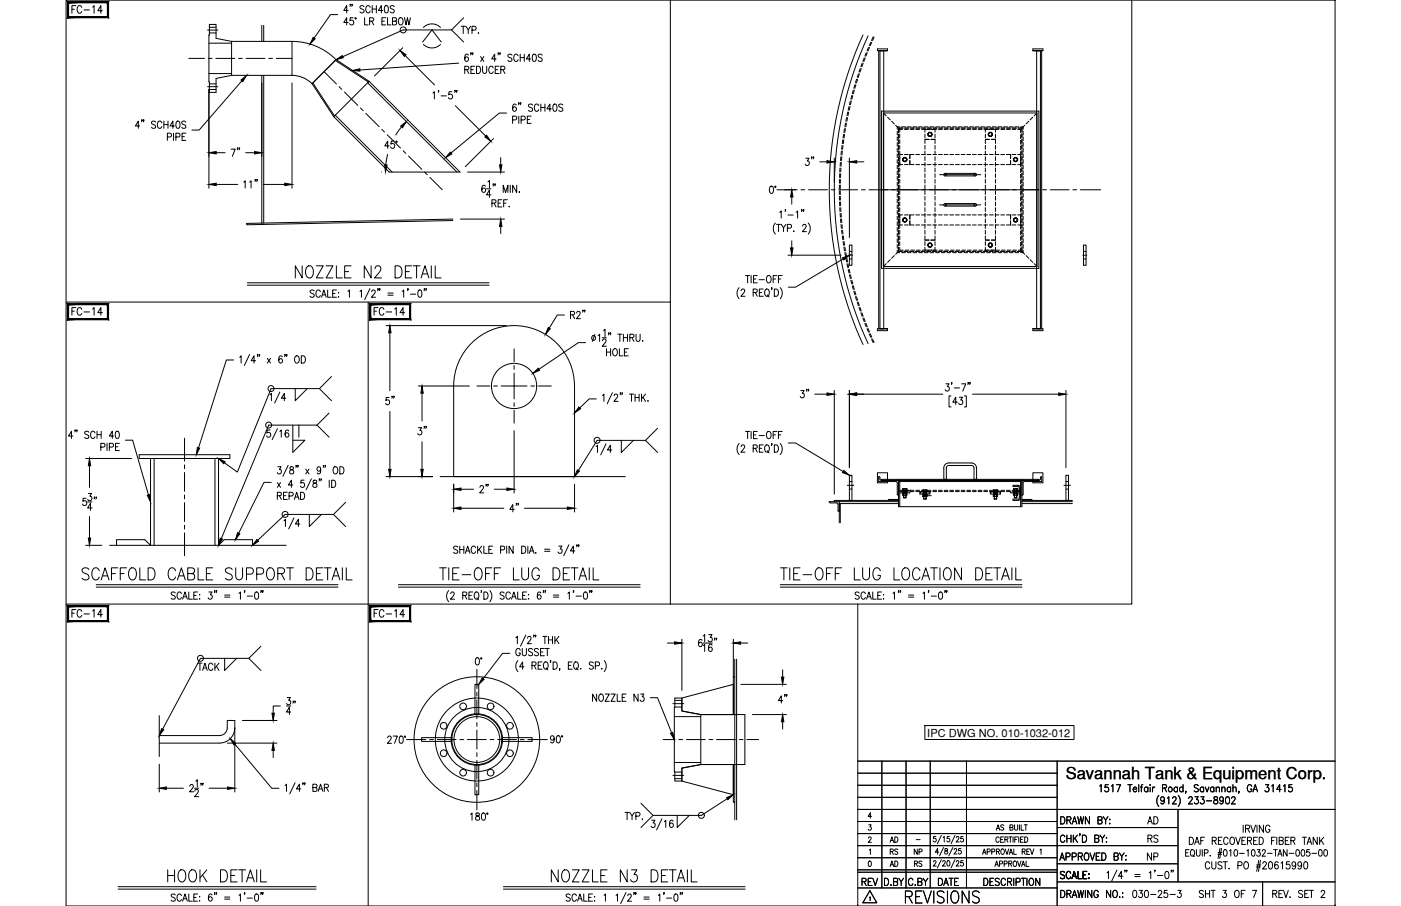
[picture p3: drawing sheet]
<svg xmlns="http://www.w3.org/2000/svg" width="432mm" height="279mm" viewBox="0 0 432 279" stroke-linecap="round" stroke-linejoin="round" font-family="sans-serif">
<defs><g id="words">
<text font-size="7.5" x="278.3" y="279.8">REVISIONS</text>
<g font-size="7.1">
<text x="90" y="86.8">NOZZLE N2 DETAIL</text>
<text x="24.3" y="179.9">SCAFFOLD CABLE SUPPORT DETAIL</text>
<text x="134.4" y="179.9">TIE-OFF LUG DETAIL</text>
<text x="239.5" y="179.9">TIE-OFF LUG LOCATION DETAIL</text>
<text x="50.8" y="273">HOOK DETAIL</text>
<text x="169" y="273">NOZZLE N3 DETAIL</text>
</g>
<text font-size="6.2" x="127.7" y="135.5">3&quot;</text>
<g font-size="5.7">
<text x="21.2" y="5.3">FC-14</text>
<text x="70.2" y="49.4">7&quot;</text>
<text x="247.3" y="52.2">3&quot;</text>
<text x="21.2" y="98.4">FC-14</text>
<text x="114.3" y="98.4">FC-14</text>
<text x="117.8" y="125.9">5&quot;</text>
<text x="245.9" y="123.8">3&quot;</text>
<text x="147.1" y="153.1">2&quot;</text>
<text x="160.9" y="159.1" transform="rotate(-90 160.9 159.1)">4&quot;</text>
<text x="21.2" y="191.6">FC-14</text>
<text x="114.3" y="191.6">FC-14</text>
<text x="60" y="208.1">TACK</text>
<text x="92.1" y="221.5" transform="rotate(-90 92.1 221.5)">34&quot;</text>
<text x="239.2" y="218">4&quot;</text>
<text x="352.8" y="255.4">AD</text>
<text x="264.9" y="274.5">REV</text>
<text x="288.2" y="274.5">DATE</text>
</g>
<g font-size="5.3">
<text x="352.8" y="261.1">RS</text>
<text x="352.8" y="266.3">NP</text>
<text x="348.2" y="278">030-25-3</text>
<text x="368.7" y="278">SHT 3 OF 7</text>
</g>
<text font-size="5.1" x="328.5" y="240.3">Savannah Tank &amp; Equipment Corp.</text>
<g font-size="4.9">
<text x="273.4" y="261.1">AD</text>
<text x="273.4" y="268.5">AD</text>
<text x="280.8" y="268.5">RS</text>
</g>
<g font-size="4.4">
<text x="273.4" y="264.6">RS</text>
<text x="280.8" y="264.6">NP</text>
</g>
<text font-size="3.4" x="285.8" y="227.2">IPC DWG NO. 010-1032-012</text>
<text font-size="2.6" x="281.5" y="260">-</text>
</g></defs>
<!-- layer: 0 -->
<g fill="none" stroke="#000" stroke-width=".31">
<path d="M20.4 0h391.1v279.4h-391.1zM206.6 0v93.2h-186.2M348.8 0v186.3h-142.2M113.5 93.2v186.2M206.6 93.2v93.1M20.4 186.3h186.2M264.4 186.3v93.1M264.4 238.4h61.4M264.4 234.7h147.1M271.8 234.7v39.1M279.3 234.7v39.1M286.7 234.7v39.1"/>
<path d="M297.9 234.7v39.1M325.8 234.7v44.7M264.4 242.2h61.4M264.4 245.9h61.4M264.4 253.3h61.4M264.4 257.1h61.4M264.4 249.6h147.1M325.8 255.2h37.3M363.1 249.6v22.4M264.4 264.5h61.4M264.4 260.8h98.7M264.4 269h61.4"/>
<path d="M264.4 268.2h61.4M264.4 273.8h61.4M325.8 272h85.7M325.8 266.4h37.3"/>
</g>
<!-- layer: 4 PIPE -->
<path d="M71.4 12.8h18.6v10.4h-18.6M46.4 141.4v26.8M47.5 141.4v26.8M66.3 141.4v26.8M67.4 141.4v26.8" fill="none" stroke="#000" stroke-width=".31"/>
<!-- layer: EXTERNALS -->
<g fill="none" stroke="#000" stroke-width=".31">
<path d="M271.2 15.6h2.3h-3.1v-.5h3.1v.5M318.3 15.6v-.5h3.1v.5h-3.1h2.4M261.8 75.6h.8v6.2h-.8zM261.8 79.9h.8M261.8 77.5h.8M333.9 75.6h.8v6.2h-.8zM333.9 79.9h.8M333.9 77.5h.8M145.3 105.9a18.6 18.6 0 0 1 20.3-4.1 18.6 18.6 0 0 1 11.5 17.2v28h-37.3v-28a18.6 18.6 0 0 1 5.5-13.1zM271.2 101.4h2.3h-3.1v.6h3.1v-.6M318.3 101.4v.6h3.1v-.6h-3.1h2.4M42.9 140.2h27.9v1.2h-27.9z"/>
<path d="M261.8 146.6h.8v7.7h-.8zM261.8 148.5h.8M261.8 150.8h.8M270.4 145.8h3.1v3.1h-3.1zM271.7 148.1h48.5M313.8 149.7l.5 .2 .3 .5M313.8 150.1l.4 .3M313.8 149.7h-1.6v.4h1.6M313.8 153.9h-1.6v.4h1.6M314.2 150.5v3l-.4 .4M314.6 150.5v3l-.3 .6-.5 .2M318.3 145.8h3.1v3.1h-3.1z"/>
<path d="M328.5 146.6h.8v7.7h-.8zM328.5 148.5h.8M328.5 150.8h.8M146.4 211.1h1.2v9.3h-1.2zM210.2 215.3l15.8-4.2v9.3h-10l-5.8-1.1zM49.1 226.8h18.6l1-.2 .8-.6a4.6 4.6 0 0 0 .5-3.8h2.4a5.8 5.8 0 0 1-2.4 6.3l-2.3 .7h-18.6M129.9 227.5h9.4v1.1h-9.4zM146.4 235.8h1.2v9.3h-1.2zM154.7 227.5h9.3v1.1h-9.3zM210.2 236.9l5.8-1.1h10v9.3l-15.8-4.2z"/>
<circle cx="278.9" cy="49.2" r=".54"/>
<circle cx="286.6" cy="41.4" r=".54"/>
<circle cx="305.2" cy="41.4" r=".54"/>
<circle cx="313" cy="49.2" r=".54"/>
<circle cx="278.9" cy="67.8" r=".54"/>
<circle cx="286.6" cy="75.6" r=".54"/>
<circle cx="305.2" cy="75.6" r=".54"/>
<circle cx="313" cy="67.8" r=".54"/>
<circle cx="158.4" cy="119" r="7"/>
</g>
<!-- layer: REPAD -->
<g fill="none" stroke="#000" stroke-width=".31">
<path d="M276.9 154h-3.1v.3M315 154h3.1v.3M35.9 168.2v-1.8h8.7l1.8 1.8M67.4 168.2l1.7-1.8h8.7v1.8M226.5 208.7h-.5v11.7M226 235.8v11.6h.5"/>
<circle cx="147" cy="228.1" r="19.4"/>
</g>
<!-- layer: SHELL -->
<g fill="none" stroke="#000" stroke-width=".31">
<path d="M80.7 7.8v5M81.3 7.8v5M265.7 19.5l-.4 1.1M266 19.5l-.4 1.1M266.4 17.9l-.5 1M266.7 17.9l-.4 1M267 16.2l-.4 1.1M267.3 16.3l-.4 1M267.5 11a113.4 113.4 0 0 0 0 95M267.7 14.6l-.5 1.1M268 14.6l-.5 1.1M268.4 13l-.5 1.1"/>
<path d="M268.7 13l-.5 1.1M269.1 11.4l-.5 1.1M269.4 11.4l-.5 1.1M80.7 23.2v46M81.3 23.2v45.6M260.3 39.7l-.2 1.2M260.6 39.7l-.2 1.2M260.6 38l-.2 1.1M260.9 38l-.2 1.1M260.9 36.3l-.2 1.1M261.2 36.3l-.2 1.1M261.3 34.5l-.3 1.2"/>
<path d="M261.6 34.6l-.3 1.1M261.7 32.9l-.3 1.1M262 32.9l-.3 1.1M262.1 31.2l-.3 1.1M262.4 31.2l-.3 1.1M262.5 29.5l-.3 1.1M262.8 29.5l-.3 1.1M263 27.8l-.3 1.1M263.3 27.8l-.3 1.1M263.5 26.1l-.3 1.1M263.8 26.1l-.3 1.1M264 24.4l-.3 1.1"/>
<path d="M264.3 24.4l-.3 1.1M264.6 22.8l-.4 1.1M264.9 22.8l-.4 1.1M265.1 21.1l-.3 1.1M265.5 21.1l-.5 1.1M278.2 39.9h-.9v.9M278.4 39.5h-1.1v.4h-.4v1.1M278.8 39.9h1.1M279 39.5h1.1M280.5 39.9h1.2M280.7 39.5h1.2M282.3 39.9h1.1"/>
<path d="M282.4 39.5h1.2M284 39.9h1.2M284.2 39.5h1.2M285.8 39.9h1.1M285.9 39.5h1.2M287.5 39.9h1.2M287.7 39.5h1.2M289.2 39.9h1.2M289.4 39.5h1.2M291 39.9h1.2M291.2 39.5h1.2M292.7 39.9h1.2"/>
<path d="M292.9 39.5h1.2M294.5 39.9h1.2M294.7 39.5h1.1M296.2 39.9h1.2M296.4 39.5h1.2M298 39.9h1.1M298.2 39.5h1.1M299.7 39.9h1.2M299.9 39.5h1.2M301.5 39.9h1.1M301.7 39.5h1.1M303.2 39.9h1.2"/>
<path d="M303.4 39.5h1.2M305 39.9h1.1M305.2 39.5h1.1M306.7 39.9h1.2M306.9 39.5h1.2M308.5 39.9h1.1M308.7 39.5h1.1M310.2 39.9h1.2M310.4 39.5h1.2M311.9 39.9h1.2M312.1 39.5h1.2M313.7 39.9h.9v1.1"/>
<path d="M313.9 39.5h1.1v1.1M258.7 57.1v1.1M258.7 58.8v1.2M258.7 55.3v1.2M258.8 53.6v1.1M258.9 51.8l-.1 1.2M259 58.8v1.2M259 57.1v1.1M259 55.3v1.2M259 50.1l-.1 1.1M259.1 53.6v1.1M259.2 48.3l-.1 1.2"/>
<path d="M259.2 51.8l-.1 1.2M259.3 50.1l-.1 1.1M259.3 46.6l-.1 1.2M259.5 48.3l-.2 1.2M259.5 44.9l-.1 1.1M259.6 46.6l-.1 1.2M259.8 43.1l-.2 1.2M259.8 44.9l-.1 1.1M260 41.4l-.2 1.2M260.1 43.1l-.2 1.2M260.3 41.4l-.2 1.2M276.9 41.6v1.1"/>
<path d="M276.9 43.3v1.2M276.9 45v1.2M276.9 46.8v1.1M276.9 48.5v1.2M276.9 50.3v1.1M276.9 52v1.2M276.9 53.8v1.1M276.9 55.5v1.2M276.9 57.3v1.1M276.9 59v1.2M277.3 41.4v1.1M277.3 43.1v1.2"/>
<path d="M277.3 44.9v1.1M277.3 46.6v1.2M277.3 48.3v1.2M277.3 50.1v1.1M277.3 51.8v1.2M277.3 53.6v1.1M277.3 55.3v1.2M277.3 57.1v1.1M277.3 58.8v1.2M314.6 41.6v1.1M314.6 43.3v1.2M314.6 45v1.2"/>
<path d="M314.6 46.8v1.1M314.6 48.5v1.2M314.6 50.3v1.1M314.6 52v1.2M314.6 53.8v1.1M314.6 55.5v1.2M314.6 57.3v1.1M314.6 59v1.2M315 41.1v1.2M315 42.9v1.2M315 44.6v1.2M315 46.4v1.2"/>
<path d="M315 48.1v1.2M315 49.9v1.2M315 51.6v1.2M315 53.4v1.1M315 55.1v1.2M315 56.9v1.1M315 58.6v1.2M139.6 67.6l-63.6 1.3 .1 .4 63.5-1.3M258.7 60.6v1.1M258.8 62.3v1.2M258.8 64.1l.1 1.1M258.9 65.8l.1 1.2"/>
<path d="M259 60.6v1.1M259.1 67.5l.1 1.2M259.1 62.3v1.2M259.1 64.1l.1 1.1M259.2 69.3l.1 1.1M259.2 65.8l.1 1.2M259.3 67.5l.2 1.2M259.4 71l.1 1.2M259.5 69.3l.1 1.1M259.6 72.7l.2 1.2M259.7 71l.1 1.2M259.8 74.5l.2 1.1"/>
<path d="M259.9 72.7l.2 1.2M260.1 76.2l.2 1.1M260.1 74.5l.2 1.1M260.4 76.2l.2 1.1M260.4 77.9l.2 1.2M260.7 77.9l.2 1.2M260.7 79.6l.2 1.2M261 79.6l.2 1.2M276.9 60.7v1.2M276.9 62.5v1.2M276.9 64.2v1.2M276.9 66v1.2"/>
<path d="M276.9 67.7v1.2M276.9 69.5v1.2M276.9 71.2v1.2M276.9 73v1.1M276.9 74.7v1.2M276.9 76.5v1h1.1M277.3 60.6v1.1M277.3 62.3v1.2M277.3 64.1v1.1M277.3 65.8v1.2M277.3 67.5v1.2M277.3 69.3v1.1"/>
<path d="M277.3 71v1.2M277.3 72.8v1.1M277.3 74.5v1.2M277.3 76.3v.9h1.1M278.6 77.5h1.1M279 77.2h1.1M280.3 77.5h1.2M280.7 77.2h1.2M282.1 77.5h1.1M282.4 77.2h1.2M283.8 77.5h1.2M284.2 77.2h1.2"/>
<path d="M285.6 77.5h1.1M285.9 77.2h1.2M287.3 77.5h1.2M287.7 77.2h1.2M289.1 77.5h1.1M289.4 77.2h1.2M290.8 77.5h1.2M291.2 77.2h1.2M292.5 77.5h1.2M292.9 77.2h1.2M294.3 77.5h1.1M294.7 77.2h1.1"/>
<path d="M296 77.5h1.2M296.4 77.2h1.2M297.8 77.5h1.1M298.2 77.2h1.1M299.5 77.5h1.2M299.9 77.2h1.2M301.3 77.5h1.1M301.7 77.2h1.1M303 77.5h1.2M303.4 77.2h1.2M304.8 77.5h1.1M305.2 77.2h1.1"/>
<path d="M306.5 77.5h1.2M306.9 77.2h1.2M308.3 77.5h1.1M308.7 77.2h1.1M310 77.5h1.2M310.4 77.2h1.2M311.7 77.5h1.2M312.1 77.2h1.2M314.6 60.7v1.2M314.6 62.5v1.2M314.6 64.2v1.2M314.6 66v1.2"/>
<path d="M314.6 67.7v1.2M314.6 69.5v1.2M314.6 71.2v1.2M314.6 73v1.1M314.6 74.7v1.2M314.6 76.5v1h-1.1M315 60.4v1.1M315 62.1v1.2M315 63.9v1.1M315 65.6v1.2M315 67.4v1.1M315 69.1v1.2"/>
<path d="M315 70.8v1.2M315 72.6v1.1M315 74.3v1.2M315 76.1v1.1h-1.1M261 81.3l.3 1.2M261.3 81.3l.3 1.2M261.4 83.1l.3 1.1M261.7 83.1l.3 1.1M261.8 84.8l.3 1.1M262.1 84.8l.3 1.1M262.2 86.4l.3 1.2M262.6 86.4l.2 1.2"/>
<path d="M262.7 88.1l.3 1.2M263 88.1l.3 1.2M263.2 89.8l.3 1.1M263.5 89.8l.3 1.1M263.7 91.5l.3 1.1M264 91.5l.3 1.1M264.2 93.2l.4 1.1M264.5 93.2l.4 1.1M264.8 94.8l.3 1.1M265 94.8l.5 1.1M265.3 96.5l.4 1.1M265.6 96.5l.4 1"/>
<path d="M265.9 98.1l.5 1.1M266.3 98.1l.4 1.1M266.6 99.7l.4 1.1M266.9 99.7l.4 1.1M267.2 101.3l.5 1.1M267.5 101.3l.5 1.1M267.9 103l.5 1M268.2 102.9l.5 1.1M268.6 104.5l.5 1.2M268.9 104.5l.5 1.1M135.7 147h57M259 155.3v5.9"/>
<path d="M276.9 154.3h-19.8v.4M276.9 148.5h38.1v7.8h-38.1zM276.9 155.3h-18.2v5.9M277.3 148.5v7.8M314.6 148.5v7.8M315 155.3h15.5M315 154.3h15.5M33.8 168.2h54.4M226.5 203.3v49.5M227 203.3v49.5M49.1 220.7v12.6"/>
<circle cx="147" cy="228.1" r="7.9"/>
</g>
<!-- layer: DIM -->
<g fill="none" stroke="#000" stroke-width=".31">
<path d="M104.1 4.5h-2.2l-5.1 7.2M107.3 3.2h-1.3l.8-1.5v2.3M107.3 6.9h-1.3l.8-1.4v2.2M108 1.4h-.2h.2l-.2 .5M108.6 1.4h-.2h.2l-.2 .5M108.8 5.5h-.8l-.2 .9a.7 .7 0 0 1 1.1 0 .7 .7 0 0 1-.1 1 .7 .7 0 0 1-1-.1M109.4 5.5h.3v.3h-.3zM112.2 2.1l-.5-.4-.8 .4 .2 .5 .9 .4 .2 .6a.74 .74 0 0 1-1.3 0M112.4 5.5v2.2h1.1M113.9 6.5l1.1-.1 .2-.3-.2-.5-1.1-.1v2.2M114.1 2.3a.7 .7 0 0 0-.8-.6 .7 .7 0 0 0-.6 .9v.5a.7 .7 0 0 0 .5 .9 .7 .7 0 0 0 .9-.6M114.6 6.5l.6 1.2"/>
<path d="M114.7 1.7v2.3M114.7 2.8h1.3M116 1.7v2.3M117.7 6.5h.7M118 3.2h-1.4l.9-1.5v2.3M118.7 1.8l.5-.1a1.44 1.44 0 0 1 0 2.3h-.2a1.65 1.65 0 0 1-.3-2.2zM118.9 5.5h-1.2v2.2h1.2M119.4 5.5v2.2h1.1M121 6.5l1.1-.1 .1-.7-1.2-.2v2.2l1.2-.2v-.6l-.4-.4M121.5 2.1l-.4-.4-.9 .4 .2 .5 1 .5 .1 .5a.74 .74 0 0 1-1.3 0M123.1 5.6l.2-.1a1.13 1.13 0 0 1 1 1.1 1.13 1.13 0 0 1-1 1.1 1.43 1.43 0 0 1-.2-2.1zM124.1 14.7l-8.7 8.7"/>
<path d="M124.7 5.5l.4 2.2 .5-2.2 .4 2.2 .5-2.2M124.9 17.1l9 9.1M130.3 13l2.8-3.8 2.9 3.8M130.5 8.5a3.7 3.7 0 0 1 5.3 0M130.5 13.7a3.7 3.7 0 0 0 5.3 0M139.2 9.2h-14.9l-18.7 8.3M139.2 9.2l3.7 3.8M141.4 19.5l-30.5 2.1M142.1 8.1h1.3M142.8 8.1v2.3M142.9 5.5l-3.7 3.7M143.6 8.1l.7 1.1v1.2"/>
<path d="M144.3 17l-.5-.3a1.3 1.3 0 0 0 .1 2.2 .66 .66 0 0 0 .5-.9 .66 .66 0 0 0-1.1-.1l-.1 .3M145 8.1l-.7 1.1M145.2 16.4h-.2h.2l-.2 .5M145.5 9.3l1.1-.1 .1-.9-.4-.2h-.8v2.3M145.8 16.4h-.2h.2l-.2 .5M147.5 10.1v.3zM148.1 17.4l1 1.5M149.1 17.4l-1 1.5M152.9 18.2h-1.3l.9-1.5v2.2M153.6 16.4h-.1h.1l-.1 .5M154.2 16.4h-.2h.2l-.2 .5M157.8 17l-.4-.3-.9 .3 .2 .5 1 .6 .1 .5a.74 .74 0 0 1-1.3 0"/>
<path d="M159.7 17.2a.7 .7 0 0 0-.8-.5 .7 .7 0 0 0-.6 .8v.6a.7 .7 0 0 0 .6 .8 .7 .7 0 0 0 .8-.5M160.3 16.7v2.2M160.3 17.8h1.3M161.6 16.7v2.2M163.6 18.2h-1.4l.9-1.5v2.2M164.3 16.8l.5-.1a1.4 1.4 0 0 1 0 2.2h-.2a1.61 1.61 0 0 1-.3-2.1zM167.1 17l-.4-.3-.9 .3 .2 .5 .9 .5 .2 .6a.74 .74 0 0 1-1.3 0M43.1 38.8h-1.4l.9-1.5v2.3M43.8 37h-.2h.2l-.2 .6M44.3 37h-.1h.1l-.1 .6M48 37.7a.63 .63 0 0 0-.8-.4 .63 .63 0 0 0-.4 .8l1 .5 .2 .7-.5 .3-.8-.3M49.9 37.9a.7 .7 0 0 0-.9-.6 .7 .7 0 0 0-.5 .9v.5a.7 .7 0 0 0 .5 .9 .7 .7 0 0 0 .9-.5"/>
<path d="M50.5 37.3v2.3M50.5 38.4h1.3M51.8 37.3v2.3M53.8 38.8h-1.4l.9-1.5v2.3M54.5 37.5l.3-.2a1.3 1.3 0 0 1 .1 2.3h-.1a1.56 1.56 0 0 1-.3-2.1zM57.3 37.7a.67 .67 0 0 0-.7-.4 .67 .67 0 0 0-.6 .6l1.3 1v.4l-.5 .3-.8-.3M64.4 27.5v30.5M74.5 24.9l-13.1 15.2h-2.3M80.7 25.6v22.7M90 25.6v32.4M123.7 39.1l-1.7 2.5M133.4 28.7l.5-.4v2.2"/>
<path d="M135.2 28h-.1h.1l-.1 .5M136 29.6h1.6M139.3 28.3h-.9l-.1 1a.7 .7 0 0 1 1 0 .7 .7 0 0 1-.1 1 .7 .7 0 0 1-1-.2M140.3 28h-.2h.2l-.2 .5M140.3 32.6l9.4 9.4M140.8 28h-.1h.1l-.1 .5M143.2 21.5l1.1-.1 .2-.3-.2-.6-1.1-.1v2.3M143.9 21.5l.6 1.2M145.1 21.5h.8M146.3 20.4h-1.2v2.3h1.2M146.9 20.4a1.13 1.13 0 0 1 1.3 1.1 1.13 1.13 0 0 1-1.3 1.2zM148.7 20.4v1.6l.6 .7 .6-.4 .1-1.9"/>
<path d="M152 21a.7 .7 0 0 0-.8-.6 .7 .7 0 0 0-.6 .9v.5a.7 .7 0 0 0 .6 .9 .7 .7 0 0 0 .8-.6M152.6 21.5h.8M153.8 20.4h-1.2v2.3h1.2M154.3 21.5l1.1-.1 .1-.8-1.2-.2v2.3M155 21.5l.6 1.2M156.1 34.9h-2.2l-14.9 12.3M158 37l1.1-.1 .2-.3-.2-.7-1.1-.1v2.3M159.1 32.4l-.6-.3a1.29 1.29 0 0 0 .1 2.2 .65 .65 0 0 0 .6-.9 .65 .65 0 0 0-1.1-.1l-.1 .3M159.9 35.8v2.3M160 31.8h-.2h.2l-.2 .5M160.5 31.8h-.1h.1l-.1 .5M160.6 37l1.1-.1 .2-.3-.2-.7-1.1-.1v2.3"/>
<path d="M162.5 36.9h.7M163.7 35.8h-1.2v2.3h1.2M164.1 32.4l-.4-.3-.8 .3 .2 .5 1 .6v.5l-.4 .3-.8-.3M166.1 32.6a.7 .7 0 0 0-.9-.5 .7 .7 0 0 0-.5 .8v.6a.7 .7 0 0 0 .5 .8 .7 .7 0 0 0 .9-.5M166.7 32.1v2.2M166.7 33.1h1.3M168 32.1v2.2M169.9 33.6h-1.3l.9-1.5v2.2M170.7 32.2l.4-.1a1.4 1.4 0 0 1 0 2.2h-.2a1.59 1.59 0 0 1-.2-2.1zM173.5 32.4l-.5-.3-.8 .3 .2 .5 1 .6 .1 .5-.5 .3-.8-.3M51.6 42.2l1.1-.1 .1-.8-.4-.2h-.8v2.2M53.5 41.1v2.2"/>
<path d="M54.2 42.2l1.1-.1 .1-.8-.4-.2h-.8v2.2M56.1 42.1h.7M57.3 41.1h-1.2v2.2h1.2M66.6 47.1h2.8M66.6 56.9h6.7M75.1 56.2l.5-.4v2.2M75.7 47.1h2.8M76.9 56.2l.5-.4v2.2M78.7 55.4h-.1h.1l-.1 .6M79.3 55.4h-.2h.2l-.2 .6M81.2 56.9h6.6M117.6 53.1h.1"/>
<path d="M119.5 47.6l-.6 3.2M120 45h-1.4l.9-1.5v2.2M121.5 43.5h-.9l-.1 1a.7 .7 0 0 1 1 0 .7 .7 0 0 1-.1 1 .7 .7 0 0 1-1-.2M122.1 43.6h.2v.3h-.2zM144.1 53.1h11.4M149.6 57.4l-.6-.3a1.27 1.27 0 0 0 .1 2.3 .64 .64 0 0 0 .6-.7 .64 .64 0 0 0-.5-.6 .64 .64 0 0 0-.7 .5M149.9 58.2h1.4M150.4 56l.5-.4v2.3M152.1 56.8h-.2h.2l-.2 .5M152.1 42.7l-8.7 8.7M152.7 56.8h-.2h.2l-.2 .5M154.3 48.6v2.2"/>
<path d="M155.1 59.4v-2.3l.7 2.3 .7-2.3v2.3M157.3 57.1v2.3M159.3 57.1v2.3l-1.3-2.3v2.3M160.1 59.1v.3zM237.4 57.5l.5-.1a1.44 1.44 0 0 1 0 2.2h-.2a1.59 1.59 0 0 1-.3-2.1zM238.8 57.4h.3v.4h-.3zM241.8 58.5h3.4M252.7 49.9h2.2M257.1 48.7v7.5M261.8 48.7v24.6M264 49.9h2.3M141.9 67.6h13.6"/>
<path d="M151.3 60.1h-1.4l1-1.5v2.3M151.6 62.7l1.1-.2 .2-.3-.2-.5-1.1-.1v2.2M152.3 62.7l.6 1.1M153.5 62.7h.7M154.3 69.8v2.2M154.7 61.6h-1.2v2.2h1.2M155.2 62.7h.8M156.4 61.6h-1.2v2.2M157 63.6v.2zM239 68.8a2.57 2.57 0 0 0 0 3.4M239.3 69.2h1.3M240 69.2v2.2"/>
<path d="M240.3 65.5l.5-.5v2.3M240.8 69.2l.7 1.1v1.1M242.1 64.7h-.1h.1l-.1 .6M242.2 69.2l-.7 1.1M242.7 70.4l1.1-.1 .1-.4-.1-.6-1.1-.1v2.2M242.8 66.3h1.7M242.9 78.7h16.3M244 60.7v2.3M244 74.3v2.2M244.7 71.2v.2zM245.4 65.5l.4-.5v2.3M247.2 64.7h-.2h.2l-.2 .6"/>
<path d="M247.4 69.7l.3-.5 .6 .1 .2 .3-.3 .8-.9 1h1.3M247.7 64.7h-.1h.1l-.1 .6M249.1 68.8a2.57 2.57 0 0 1 0 3.4M259.9 79.8l-14.7 8.8h-2.2M76.2 87.9h74.5M76.2 87.2h74.5M96.8 89.7l-.4-.3-.8 .3 .2 .6 1 .5v.6l-.4 .3-.8-.3M98.7 90a.71 .71 0 0 0-.8-.6 .71 .71 0 0 0-.5 .9v.5a.71 .71 0 0 0 .5 .9 .71 .71 0 0 0 .8-.6M99.1 91.7l.7-2.3 .7 2.3M99.4 90.9h.9M101 89.4v2.3h1.1M102.5 90.5h.8"/>
<path d="M103.7 89.4h-1.2v2.3h1.2M104.4 90.2v.2zM104.4 91.5v.2zM107.2 89.9l.5-.5v2.3M111 89.9l.4-.5v2.3M114 89l-1.6 3.4M114.6 90l.3-.6h.4l.4 .5-.3 .7-.9 1.1h1.2M116.6 89.1h-.2h.2l-.2 .5M117.1 89.1h-.2h.2l-.2 .5M119.5 90.4h1.7M119.5 91h1.7M124 89.9l.4-.5v2.3"/>
<path d="M125.8 89.1h-.2h.2l-.2 .5M126.5 90.7h1.6M129 89.5l.5-.1a1.44 1.44 0 0 1 0 2.3h-.2a1.64 1.64 0 0 1-.3-2.2zM130.9 89.1h-.2h.2l-.2 .5M131.4 89.1h-.2h.2l-.2 .5M174 97.2h-2.3l-2.4 4M175.8 97.1l1.1-.1 .1-.8-1.2-.2v2.3M176.5 97.1l.6 1.2M177.7 96.6l.4-.6 .5 .1 .2 .4-.2 .7-.9 1.1h1.2M179.7 95.7h-.1h.1l-.1 .5M180.3 95.7h-.2h.2l-.2 .5M227.8 88.7a2.58 2.58 0 0 0 0 3.4"/>
<path d="M228.4 89.7l.4-.6 .5 .1 .2 .4-.2 .7-1 1.1h1.3M229.8 85h1.3M230.4 85v2.2M231.5 85v2.2M232.1 90.2l1.1-.1 .2-.3-.2-.6-1.1-.1v2.3M232.2 86h.8M232.8 90.2l.6 1.2M233.4 85h-1.2v2.2h1.2M234 86.3h1.6M234 90.2h.8M235.2 89.1h-1.2v2.3h1.2M236 89.2l.2-.1a1.14 1.14 0 0 1 .9 1.2 1.14 1.14 0 0 1-.9 1.1 1.43 1.43 0 0 1-.2-2.2z"/>
<path d="M236.5 91l.5 .6M236.6 85.1l.1-.1a1.14 1.14 0 0 1 1 1.1 1.14 1.14 0 0 1-1 1.1 1.46 1.46 0 0 1-.1-2.1zM237.9 88.8h-.2h.2l-.2 .5M238.3 86h.7M238.7 89.1a1.13 1.13 0 0 1 1.3 1.2 1.13 1.13 0 0 1-1.3 1.1zM239.5 85h-1.2v2.2M239.9 86h.7M240.5 88.7a2.65 2.65 0 0 1 0 3.4M241.1 85h-1.2v2.2M72 111h-2.2l-8.6 27.1M73.9 110.2l.4-.5v2.3M76.9 109.3l-1.6 3.4"/>
<path d="M78.8 111.2h-1.4l.9-1.5v2.3M79.5 109.4h-.2h.2l-.2 .6M80 109.4h-.2h.2l-.2 .6M82.4 110.5l1 1.5M83.4 110.5l-1 1.5M87 110.1l-.6-.4a1.29 1.29 0 0 0 .1 2.3 .64 .64 0 0 0 .7-.6 .64 .64 0 0 0-.6-.7 .64 .64 0 0 0-.7 .5M87.9 109.4h-.2h.2l-.2 .6M88.4 109.4h-.1h.1l-.1 .6M91 119.8v3.8l3.7-3.8M91.1 109.9l.2-.2a1.14 1.14 0 0 1 1 1.1 1.14 1.14 0 0 1-1 1.2 1.41 1.41 0 0 1-.2-2.1zM92.9 109.7a1.13 1.13 0 0 1 1.3 1.1 1.13 1.13 0 0 1-1.3 1.2zM98.4 119.8h-14.9l-10.3 25.8-4-2.9"/>
<path d="M102.2 116.1l-3.8 3.7 3.8 3.8M119 100.4h37.1M120.2 102.6v17.9M128.9 119h15.8M180.5 105.7h-2.2l-12.2 8.2M183.3 103.2l-.8 2.1M184.3 103.5l.5-.4v2.2M185.6 104.2h1.3M185.7 105.1l.4-.6h.3l.4 .5-.3 .7-.9 1.1h1.3M186 102l.5-.4v2.2M186.9 107.5v2.2M186.9 108.6h1.3"/>
<path d="M187.7 102.7h-.2h.2l-.2 .6M188.2 107.5v2.2M188.2 102.7h-.1h.1l-.1 .6M189.2 107.6l.2-.1a1.13 1.13 0 0 1 .9 1.1 1.13 1.13 0 0 1-.9 1.1 1.41 1.41 0 0 1-.2-2.1zM190.4 103.1h1.3M190.9 107.5v2.2h1.1M191.1 103.1v2.2M192.1 103.1v2.2M192.1 104.1h1.3M192.4 108.6h.8M193.4 103.1v2.2M193.6 107.5h-1.2v2.2h1.2"/>
<path d="M194.1 104.1l1.1-.1 .1-.7-1.2-.2v2.2M194.8 104.1l.6 1.2M196 103.1v1.5l.6 .7 .4-.1 .3-.6v-1.5M198.1 105.1v.2zM291.5 118.4h1l-.5 .8a.69 .69 0 0 1 .5 1.1 .69 .69 0 0 1-1.2-.1M293.4 118h-.2h.2l-.2 .6M294.1 119.6h1.6M296.4 118.4h1.2l-.9 2.2M298.5 118h-.2h.2l-.2 .6M299 118h-.2h.2l-.2 .6M22.5 134.5h-1.4l.9-1.5v2.2M23.2 132.7h-.2h.2l-.2 .5"/>
<path d="M23.7 132.7h-.1h.1l-.1 .5M27.4 133.3l-.5-.3-.8 .3 .2 .5 .9 .5 .2 .3v.3l-.5 .3-.8-.3M29.3 133.5a.7 .7 0 0 0-.9-.5 .7 .7 0 0 0-.5 .8v.6a.7 .7 0 0 0 .5 .8 .7 .7 0 0 0 .9-.5M29.9 133v2.2M29.9 134h1.3M31.1 137.9l1.1-.1 .1-.3-.1-.7-1.1-.1v2.2M31.2 133v2.2M33 136.7v2.2M33.7 137.9l1.1-.1 .2-.3-.2-.7-1.1-.1v2.2M35.1 134.5h-1.4l.9-1.5v2.2M35.6 137.8h.7M35.8 133.1l.4-.1a1.38 1.38 0 0 1 0 2.2h-.2a1.58 1.58 0 0 1-.2-2.1z"/>
<path d="M36.8 136.7h-1.2v2.2h1.2M38.7 135.7h2.2l4.9 16.9M83.2 121.8l.5-.5v2.3M83.2 132.6h-.8l-.1 1a.7 .7 0 0 1 1 0 .7 .7 0 0 1-.1 1 .7 .7 0 0 1-1-.2M85.5 132.2l-1.6 3.4M86.2 133l.5-.4v2.2M86.3 120.9l-1.7 3.4M88.1 122.8h-1.4l.9-1.5v2.3M89 132.9l-.6-.3a1.27 1.27 0 0 0 .1 2.2 .64 .64 0 0 0 .6-.6 .64 .64 0 0 0-.5-.6 .64 .64 0 0 0-.7 .5M90.3 131.1v8.4l3.7-3.7h-3.7M92.1 131.1v3.7M97.7 131.1h-14.9l-14.6 35"/>
<path d="M97.7 131.1l3.7 3.7M101.4 127.4l-3.7 3.7M120.2 126.9v17.8M130.1 121.3v8.5M130.1 136.2v8.5M158.5 132.8v19.2M183.7 137.7l.5-.4v2.2M183.8 123h-2.2l-2.9 2.8M185.7 122l.4-.5v2.3M186.8 136.9l-1.7 3.4M188.6 138.8h-1.4l.9-1.5v2.2M188.7 121.1l-1.6 3.4"/>
<path d="M189.3 122.1l.4-.6 .5 .1 .2 .4-.3 .7-.9 1.1h1.3M191.3 121.2h-.2h.2l-.2 .6M191.5 135.8v3.7l3.7-3.7M191.8 121.2h-.2h.2l-.2 .6M194 121.5h1.3M194.6 121.5v2.3M195.7 121.5v2.3M195.7 122.6h1.3M197 121.5v2.3M197.7 121.5v2.3M198.2 122.5l.8 1.3M198.9 135.8h-14.9l-5.7 9.3"/>
<path d="M199 121.5l-1.3 1.5M199.6 123.7h.2zM202.7 132.1l-3.8 3.7 3.8 3.7M227.8 136.8a2.57 2.57 0 0 0 0 3.4M228.4 137.7l.4-.5 .5 .1 .2 .3-.2 .8-1 1h1.3M229.8 133.1h1.3M230.4 133.1v2.2M231.5 133.1v2.2M232.1 138.3l1.1-.1 .1-.8-1.2-.2v2.2M232.2 134.1h.8M232.8 138.3l.6 1.1M233.4 133.1h-1.2v2.2h1.2"/>
<path d="M234 134.3h1.6M234 138.3h.8M235.2 137.2h-1.2v2.2h1.2M236 137.3l.2-.1a1.14 1.14 0 0 1 .9 1.1 1.14 1.14 0 0 1-.9 1.1 1.44 1.44 0 0 1-.2-2.1zM236.5 139l.5 .7M236.6 133.2l.1-.1a1.13 1.13 0 0 1 1 1.1 1.13 1.13 0 0 1-1 1.1 1.43 1.43 0 0 1-.1-2.1zM237.9 136.9h-.2h.2l-.2 .5M238.3 134.1h.7M238.7 137.2a1.13 1.13 0 0 1 1.3 1.1 1.13 1.13 0 0 1-1.3 1.1zM239.5 133.1h-1.2v2.2M239.9 134.1h.7M240.5 136.8a2.64 2.64 0 0 1 0 3.4"/>
<path d="M241.1 133.1h-1.2v2.2M243 136.6h2.2l14.7 8.8M251.1 121.6h3.8M257.1 120.4v32M261.8 120.4v23.8M264 121.6h26.6M293.1 122.1h-.6v3.4h.6M295 124h-1.3l.9-1.5v2.3M295.7 122.5h1l-.6 .9a.68 .68 0 0 1 .6 1 .68 .68 0 0 1-1.2-.1M297.2 122.1h.6v3.4h-.6M299.7 121.6h26.6M328.5 120.4v23.8"/>
<path d="M26.4 141.4h14.2M26.5 153.7h-.9l-.1 .9a.7 .7 0 0 1 1.1 0 .7 .7 0 0 1-.1 1.1 .7 .7 0 0 1-1-.2M27 154.8h1.4M27.2 152.2h1l-.5 .8a.67 .67 0 0 1 .5 1.1 .67 .67 0 0 1-1.1-.1M27.6 143.6v6.7M27.6 159.3v6.6M28.4 156.7h-1.4l.9-1.5v2.2M29.2 153.4h-.2h.2l-.2 .5M29.7 153.4h-.2h.2l-.2 .5M83.6 148.8h-2.2l-7.8 15.6M85.5 152.9l1.1-.1 .1-.4-.1-.5-1.1-.1v2.2M85.5 148.8l1 1.5"/>
<path d="M85.6 143.9h1l-.5 .9a.67 .67 0 0 1 .5 1 .67 .67 0 0 1-1.1-.1M86.1 152.9l.6 1.1M86.5 148.8l-1 1.5M87.4 152.9h.7M88.5 151.8h-1.1v2.2h1.1M88.8 143.5l-1.6 3.4M89.1 153l1.1-.1 .2-.4-.2-.6-1.1-.1v2.2M89.5 144v.7a.89 .89 0 0 1 .9 .4 .89 .89 0 0 1 0 1 .72 .72 0 0 1-1.2-.5 .72 .72 0 0 1 1-.8l.2-.5a.66 .66 0 0 0-.9-.3zM90.3 149.6h-1.4l.9-1.5v2.2M90.6 159.7l-1.6 3.4M90.7 154l.7-2.2 .8 2.2M91 153.3h.9"/>
<path d="M91.4 143.6h-.2h.2l-.2 .5M91.9 143.6h-.2h.2l-.2 .5M92.6 151.8a1.12 1.12 0 0 1 1.3 1.1 1.12 1.12 0 0 1-1.3 1.1zM93.7 148.1h-.9l-.1 .9a.69 .69 0 0 1 1 .1 .69 .69 0 0 1-.1 1 .69 .69 0 0 1-1-.2M94.2 144.7l1 1.5M95.2 144.7l-1 1.5M95.3 158.6v3.8l3.8-3.8M96 147.7l-1.7 3.3M96.6 148.2v.6a.88 .88 0 0 1 .9 .4 .88 .88 0 0 1 0 1 .72 .72 0 0 1-1.1-.5 .72 .72 0 0 1 .9-.8l.3-.5a.67 .67 0 0 0-1-.2zM98.5 147.8h-.2h.2l-.2 .5M98.8 144.7a.64 .64 0 0 1-1 .4 .64 .64 0 0 1 .2-1.1l.2-.1a1.28 1.28 0 0 1 .1 2.3l-.5-.4M99 147.8h-.2h.2l-.2 .5"/>
<path d="M99.8 143.6h-.2h.2l-.2 .5M100.3 143.6h-.2h.2l-.2 .5M101.5 148.1v2.2M102.2 148.1a1.12 1.12 0 0 1 1.3 1.1 1.12 1.12 0 0 1-1.3 1.1zM103 144l.2-.1a1.13 1.13 0 0 1 .9 1.1 1.13 1.13 0 0 1-.9 1.2 1.41 1.41 0 0 1-.2-2.2zM104.7 143.9a1.13 1.13 0 0 1 1.3 1.1 1.13 1.13 0 0 1-1.3 1.2zM106.5 154.9l-3.7 3.7M119 147h14.3M139.8 149.3v8.6M142.1 156.7h13.2M142.1 150.9h3.9M152.3 150.9h3.9"/>
<path d="M161.6 156.7h13.3M177.1 149.3v8.6M26.4 168.2h5M87.5 160.5l.5-.4v2.3M92.4 161.6h-1.3l.9-1.5v2.3M106.5 162.4l-3.7-3.8h-14.9l-8.5 8M141.1 168.7l-.5-.3-.6 .1-.1 .7 1 .5 .2 .6-.5 .3-.8-.3M141.7 168.4v2.2M141.7 169.5h1.3M143 168.4v2.2M143.4 170.6l.7-2.2 .8 2.2M143.7 169.9h.9"/>
<path d="M146.6 169a.7 .7 0 0 0-.9-.6 .7 .7 0 0 0-.5 .9v.5a.7 .7 0 0 0 .5 .8 .7 .7 0 0 0 .9-.5M147.2 168.4v2.2M147.7 169.4l.8 1.2M148.5 168.4l-1.3 1.5M149.1 168.4v2.2h1.1M150.7 169.5h.7M151.8 168.4h-1.1v2.2h1.1M154.3 169.6l1.1-.1 .1-.3-.1-.7-1.1-.1v2.2M156.2 168.4v2.2M158.2 168.4v2.2l-1.3-2.2v2.2M160.8 168.4a1.13 1.13 0 0 1 1.3 1.1 1.13 1.13 0 0 1-1.3 1.1zM162.7 168.4v2.2"/>
<path d="M163.1 170.6l.8-2.2 .7 2.2M163.4 169.9h.9M165 170.5h.2zM167.9 169.4h1.6M167.9 170h1.6M172.2 168.4h1l-.6 .9a.68 .68 0 0 1 .6 1 .68 .68 0 0 1-1.2-.1M175.3 168l-1.6 3.4M177.2 169.9h-1.4l.9-1.5v2.2M177.9 168.1h-.2h.2l-.2 .5M178.4 168.1h-.2h.2l-.2 .5M29.7 180.3h74.5M29.7 181.1h74.5"/>
<path d="M54 182.9l-.4-.3-.9 .3 .2 .5 1 .5-.1 .8-.6 .1-.5-.3M55.9 183.1a.7 .7 0 0 0-.8-.5 .7 .7 0 0 0-.5 .8v.5a.7 .7 0 0 0 .5 .9 .7 .7 0 0 0 .8-.5M56.3 184.8l.7-2.2 .7 2.2M56.6 184h.9M58.2 182.6v2.2h1.1M59.7 183.6h.8M60.9 182.6h-1.2v2.2h1.2M61.5 183.3v.2zM61.5 184.6v.2zM64.3 182.6h1l-.5 .8a.68 .68 0 0 1 .5 1.1 .68 .68 0 0 1-1.1-.1M66.2 182.2h-.1h.1l-.1 .6M66.8 182.2h-.2h.2l-.2 .6"/>
<path d="M69.2 183.5h1.6M69.2 184.2h1.6M73.7 183l.4-.4v2.2M75.5 182.2h-.2h.2l-.2 .6M76.2 183.8h1.6M78.7 182.7l.5-.1a1.42 1.42 0 0 1 0 2.2h-.2a1.56 1.56 0 0 1-.3-2.1zM80.4 199.3l-3.7 3.7 3.7 3.8M80.5 182.2h-.2h.2l-.2 .6M81.1 182.2h-.2h.2l-.2 .6M122.8 180.3h74.5M122.8 181.1h74.5M138.3 182.1a2.57 2.57 0 0 0 0 3.4"/>
<path d="M138.9 183.1l.4-.5 .5 .1 .2 .3-.3 .7-.9 1.1h1.3M142.6 183.6l1.1-.1 .1-.7-1.2-.2v2.2M143.3 183.6l.6 1.2M144.5 183.6h.7M145.7 182.6h-1.2v2.2h1.2M146.5 182.7l.2-.1a1.13 1.13 0 0 1 .9 1.1 1.13 1.13 0 0 1-.9 1.1 1.41 1.41 0 0 1-.2-2.1zM147 184.4l.5 .6M148.4 182.2h-.2h.2l-.2 .6M149.1 182.6a1.13 1.13 0 0 1 1.3 1.1 1.13 1.13 0 0 1-1.3 1.1zM151 182.1a2.57 2.57 0 0 1 0 3.4M155.4 182.9l-.5-.3-.8 .3 .2 .5 1.1 .8v.3l-.5 .3-.8-.3M157.3 183.1a.7 .7 0 0 0-.8-.5 .7 .7 0 0 0-.6 .8v.5a.7 .7 0 0 0 .6 .9 .7 .7 0 0 0 .8-.5"/>
<path d="M157.6 184.8l.8-2.2 .7 2.2M157.9 184h.9M159 196.7l.4-.4v2.2M159.6 182.6v2.2h1M161 200v1.6l.5 .6 .7-.3v-1.9M161.1 183.6h.7M162.1 195.8l-1.7 3.4M162.3 182.6h-1.2v2.2h1.2M162.6 196.8l.4-.5 .5 .1 .2 .3-.3 .7-.9 1.1h1.3M162.9 183.3v.2zM162.9 184.6v.2zM164.6 195.9h-.2h.2l-.2 .6"/>
<path d="M165.1 195.9h-.1h.1l-.1 .6M166.7 182.9l-.5-.3a1.27 1.27 0 0 0 0 2.2 .65 .65 0 0 0 .6-1 .65 .65 0 0 0-1.1-.1l-.1 .3M167.3 196.3h1.3M167.6 182.2h-.2h.2l-.2 .6M167.8 200h-1.2v2.2h1.2M167.9 196.3v2.2M168 200h1.3M168.1 182.2h-.1h.1l-.1 .6M168.7 200v2.2M169 196.3v2.2M169 197.3h1.3M170.3 196.3v2.2"/>
<path d="M170.6 183.5h1.6M170.6 184.2h1.6M171 196.3v2.2M171.5 197.2l.8 1.3M172.3 196.3l-1.3 1.5M175 183l.5-.4v2.2M176.8 182.2h-.2h.2l-.2 .6M177.5 183.8h1.7M180.1 182.7l.4-.1a1.38 1.38 0 0 1 0 2.2h-.1a1.56 1.56 0 0 1-.3-2.1zM181.9 182.2h-.2h.2l-.2 .6M182.4 182.2h-.2h.2l-.2 .6M205.7 198.3h2.2"/>
<path d="M210.2 197.1v15.8M216.4 197.5l-.6-.3a1.29 1.29 0 0 0 .1 2.2 .66 .66 0 0 0 .6-.9 .66 .66 0 0 0-1.1-.1l-.1 .3M216.7 196.1l.5-.4v2.2M216.7 199.1l.5-.4v2.2M216.7 198.3h2.8M218.5 195.7h1l-.6 .9a.68 .68 0 0 1 .6 1 .68 .68 0 0 1-1.2-.1M219.5 199l-.6-.3a1.29 1.29 0 0 0 .1 2.2 .64 .64 0 0 0 .6-.6 .64 .64 0 0 0-.6-.7 .64 .64 0 0 0-.6 .6M220.3 196.9h-.1h.1l-.1 .5M220.9 196.9h-.2h.2l-.2 .5M226 197.1v11.6M228.3 198.3h2.2M240.5 180.3h74.5"/>
<path d="M240.5 181.1h74.5M264.8 182.9l-.4-.3-.8 .3 .1 .5 .9 .4 .2 .4v.3l-.4 .3-.8-.3M266.7 183.1a.7 .7 0 0 0-.8-.5 .7 .7 0 0 0-.5 .8v.5a.7 .7 0 0 0 .5 .9 .7 .7 0 0 0 .8-.5M267.1 184.8l.7-2.2 .7 2.2M267.4 184h.9M269 182.6v2.2h1.1M270.5 183.6h.8M271.7 182.6h-1.2v2.2h1.2M272.3 183.3v.2zM272.3 184.6v.2zM275.2 183l.5-.4v2.2M277 182.2h-.1h.1l-.1 .6"/>
<path d="M277.6 182.2h-.2h.2l-.2 .6M280 183.5h1.6M280 184.2h1.6M284.5 183l.4-.4v2.2M286.3 182.2h-.2h.2l-.2 .6M287 183.8h1.6M289.5 182.7l.5-.1a1.42 1.42 0 0 1 0 2.2h-.2a1.56 1.56 0 0 1-.3-2.1zM291.3 182.2h-.2h.2l-.2 .6M291.9 182.2h-.2h.2l-.2 .6M69.2 203v3.8l3.8-3.8M76.7 203h-14.9l-11.7 21.9M86.4 217.7h-2.2v2.2"/>
<path d="M146.8 202.9l.4-.1a1.38 1.38 0 0 1 0 2.3h-.2a1.56 1.56 0 0 1-.2-2.2zM148.2 202.9h.2v.3h-.2zM157.1 201.5h-2.2l-6 7.8M159.6 203.7a2.58 2.58 0 0 0 0 3.4M160.3 200.5a.7 .7 0 0 0-.8-.5 .7 .7 0 0 0-.5 .8v.6a.7 .7 0 0 0 .7 .8 .7 .7 0 0 0 .6-.8h-.4M161.5 205.6h-1.3l.9-1.5v2.3M164 205.2l1.1-.1 .1-.3-.1-.6-1.1-.1v2.3M164.1 200.3l-.4-.3-.8 .3 .2 .5 1 .6v.5l-.4 .3-.8-.3M164.6 205.2l.6 1.2M165.9 205.2h.7M165.9 200.3l-.4-.3-.8 .3 .2 .5 1 .6v.5l-.4 .3-.8-.3M166.6 201.1h.7"/>
<path d="M167 204.1h-1.1v2.3h1.1M167.9 204.2l.1-.1a1.14 1.14 0 0 1 1 1.2 1.14 1.14 0 0 1-1 1.1 1.43 1.43 0 0 1-.1-2.2zM168.3 206l.5 .6M169.8 203.8h-.2h.2l-.2 .5M170.5 204.1a1.13 1.13 0 0 1 1.3 1.2 1.13 1.13 0 0 1-1.3 1.1zM172.6 206.3h-.2h.2l-.2 .5M175.2 205.2h.7M176.4 204.1h-1.2v2.3h1.2M177.2 204.2l.2-.1a1.14 1.14 0 0 1 .9 1.2 1.14 1.14 0 0 1-.9 1.1 1.43 1.43 0 0 1-.2-2.2zM177.6 206l.6 .6M179 206.2v.2zM182.9 204.4l-.5-.3-.8 .3 .2 .6 1 .5 .1 .6-.5 .3-.8-.3"/>
<path d="M183.5 205.3l1.1-.1 .2-.3-.2-.7-1.1-.1v2.3M183.9 214v2.3l-1.3-2.3v2.3M184.9 214.1l.2-.1a1.14 1.14 0 0 1 .9 1.2 1.14 1.14 0 0 1-.9 1.1 1.43 1.43 0 0 1-.2-2.2zM185.4 206.3h.2zM186.2 203.7a2.58 2.58 0 0 1 0 3.4M186.5 214h1.3l-1.3 2.3h1.3M188.3 214h1.3l-1.3 2.3h1.3M190.2 214v2.3h1.1M191.8 215.1h.7M193 214h-1.2v2.3h1.2M196.7 214v2.3l-1.3-2.3v2.3M197.5 214h1l-.6 .9a.68 .68 0 0 1 .6 1 .68 .68 0 0 1-1.2 0"/>
<path d="M200.4 215.2h2.2l4.4 10.8M228.3 211.1h14.1M241.2 206.6v2.2M49.1 235.7v8.5M70 229.2h15.4M72.4 224.5v19.7M72.4 229.5l11.4 13.6h2.2M74.7 222.2h10.7M84.2 231.4v2.2M119.5 227.5l.3-.5 .6 .1 .2 .3-.3 .8-.9 1h1.3M121.2 227h1.3l-.9 2.2M123.3 227.1l.4-.1a1.41 1.41 0 0 1 0 2.2h-.1a1.58 1.58 0 0 1-.3-2.1z"/>
<path d="M124.7 227h.2v.3h-.2zM170.8 227.6a.6 .6 0 0 1-.6 .7 .6 .6 0 0 1-.6-.8l.6-.6a1.21 1.21 0 0 1 .7 1.1 1.21 1.21 0 0 1-.8 1.1l-.4-.3M171.7 227l.5-.1a1.38 1.38 0 0 1 0 2.2h-.2a1.56 1.56 0 0 1-.3-2.1zM173.1 226.9h.3v.3h-.3zM231.9 220.4h10.5M241.2 222.6v2.2M285.1 223.8h45.9v4.2h-45.9zM51.3 243.1h5.3M58.5 242.5l.4-.5h.3l.4 .4-.3 .7-.9 1.1h1.3M60 243.1h1.2M60 244l.4-.6 .6 .1 .1 .4-.2 .7-.9 1.1h1.2M60.4 240.9l.4-.4v2.2"/>
<path d="M62 241.6h-.1h.1l-.1 .6M62.6 241.6h-.2h.2l-.2 .6M64.5 243.1h5.6M87.8 242.3l.5-.5v2.3M90.9 241.4l-1.6 3.4M92.7 243.3h-1.3l.9-1.5v2.3M93.5 241.5h-.2h.2l-.2 .5M94 241.5h-.2h.2l-.2 .5M96.4 242.9l1.1-.1 .1-.8-1.2-.2v2.3l1.2-.3 .1-.5-.4-.4M98.1 244.1l.7-2.3 .7 2.3M98.3 243.3h1M100 242.9l1-.1 .2-.3-.2-.6-1-.1v2.3"/>
<path d="M100.6 242.9l.6 1.2M145 251.1l.5-.4v2.2M146.7 250.8v.7a.89 .89 0 0 1 1 .3 .89 .89 0 0 1 0 1 .72 .72 0 0 1-1.2-.4 .72 .72 0 0 1 1-.8l.2-.6a.66 .66 0 0 0-1-.2zM148.7 250.8l.4-.1a1.38 1.38 0 0 1 0 2.2h-.2a1.56 1.56 0 0 1-.2-2.1zM150.1 250.8h.2v.3h-.2zM192.6 250.5h1.3M193.3 250.5v2.3M194.1 250.5l.7 1.1v1.2M195.5 250.5l-.7 1.1M196 251.7l1.1-.1 .2-.3-.2-.7-1.1-.1v2.3M197.5 247.7l3.8 3.8M198 252.6v.2z"/>
<path d="M200.9 252.9h.9l-.5 .9a.69 .69 0 0 1 .6 1 .69 .69 0 0 1-1.2 0M204 252.5l-1.6 3.4M204.7 253.4l.5-.5v2.3M207.5 253.3l-.6-.4a1.29 1.29 0 0 0 .1 2.3 .64 .64 0 0 0 .6-.6 .64 .64 0 0 0-.5-.7 .64 .64 0 0 0-.7 .5M208.7 251.5v3.7l3.7-3.7M224.1 246.3l-7.9 5.2h-14.9l-3.8 3.7M36.4 273.5h61M36.4 274.2h61M54 276l-.4-.3-.9 .3 .2 .5 1 .6-.1 .7-.6 .1-.5-.3M55.9 276.2a.7 .7 0 0 0-.8-.5 .7 .7 0 0 0-.5 .8v.6a.7 .7 0 0 0 .5 .8 .7 .7 0 0 0 .8-.5M56.3 277.9l.7-2.2 .7 2.2M56.6 277.2h.9"/>
<path d="M58.2 275.7v2.2h1.1M59.7 276.8h.8M60.9 275.7h-1.2v2.2h1.2M61.5 276.4v.2zM61.5 277.7v.2zM65.3 276l-.5-.3a1.27 1.27 0 0 0 .1 2.2 .64 .64 0 0 0 .6-.6 .64 .64 0 0 0-.6-.6 .64 .64 0 0 0-.7 .5M66.2 275.4h-.1h.1l-.1 .5M66.8 275.4h-.2h.2l-.2 .5M69.2 276.6h1.6M69.2 277.3h1.6M73.7 276.1l.4-.4v2.2M75.5 275.4h-.2h.2l-.2 .5"/>
<path d="M76.2 277h1.6M78.7 275.8l.5-.1a1.42 1.42 0 0 1 0 2.2h-.2a1.56 1.56 0 0 1-.3-2.1zM80.5 275.4h-.2h.2l-.2 .5M81.1 275.4h-.2h.2l-.2 .5M155.2 273.5h74.5M155.2 274.2h74.5M175.7 276l-.4-.3-.8 .3 .2 .5 .9 .5 .1 .3v.3l-.4 .3-.8-.3M177.7 276.2a.7 .7 0 0 0-.9-.5 .7 .7 0 0 0-.5 .8v.6a.7 .7 0 0 0 .5 .8 .7 .7 0 0 0 .9-.5M178 277.9l.7-2.2 .8 2.2M178.3 277.2h.9M179.9 275.7v2.2h1.1M181.4 276.8h.8"/>
<path d="M182.6 275.7h-1.2v2.2h1.2M183.3 276.4v.2zM183.3 277.7v.2zM186.2 276.1l.4-.4v2.2M189.9 276.1l.4-.4v2.2M192.9 275.3l-1.6 3.4M193.5 276.2l.3-.5 .6 .1 .2 .3-.3 .8-.9 1h1.2M195.5 275.4h-.2h.2l-.2 .5M196 275.4h-.2h.2l-.2 .5M198.5 276.6h1.6M198.5 277.3h1.6M202.9 276.1l.4-.4v2.2"/>
<path d="M204.7 275.4h-.2h.2l-.2 .5M205.4 277h1.7M208 275.8l.4-.1a1.38 1.38 0 0 1 0 2.2h-.2a1.56 1.56 0 0 1-.2-2.1zM209.8 275.4h-.2h.2l-.2 .5M210.3 275.4h-.2h.2l-.2 .5"/>
<circle cx="124.3" cy="9.2" r=".92"/>
<circle cx="83.5" cy="119.8" r=".92"/>
<circle cx="183" cy="104.2" r=".69"/>
<circle cx="82.8" cy="131.1" r=".92"/>
<circle cx="184" cy="135.8" r=".92"/>
<circle cx="87.9" cy="158.6" r=".92"/>
<circle cx="216.2" cy="251.4" r=".92"/>
</g>
<g fill="#000" stroke="#000" stroke-width=".31">
<path d="M96.5 11.5l.6 .5-1.6 1.6zM103.6 18.4l1.9-1.3 .3 .7zM123.3 15.6l1.8 1.3-.5 .5zM74.3 24.7l1.7-1.5-1.2 2zM108.7 21.7l2.2-.5v.7zM123.5 38.9l1.8-1.4-1.3 1.9zM64.4 47.1l2.2-.4v.8zM64.4 56.9l2.2-.4v.7zM78.5 46.7l2.2 .4-2.2 .4zM87.8 56.5l2.2 .4-2.2 .3zM118.6 50.8l.7 .1-.5 2.2zM138.8 46.9l.5 .6-2 1.1z"/>
<path d="M149.4 42.2l.6-.5 1.3 1.9zM154 50.8h.7l-.4 2.3zM254.9 49.6l2.2 .3-2.2 .4zM261.8 49.9l2.2-.3v.7zM154.3 67.6l.4 2.2h-.7zM244 58.5l.4 2.2h-.8zM243.6 76.5h.8l-.4 2.2zM259.7 79.5l2.1-.8-1.7 1.5zM120.2 100.4l.3 2.2h-.7zM164.3 115.1l1.6-1.5 .4 .6zM169 101l.6 .4-1.5 1.7zM60.8 138l.7 .2-1 2z"/>
<path d="M130.1 119l.4 2.3h-.8zM178.4 125.5l.6 .5-1.9 1.3zM254.9 121.2l2.2 .4-2.2 .3zM261.8 121.6l2.2-.4v.7zM326.3 121.2l2.2 .4-2.2 .3zM27.6 141.4l.4 2.2h-.8zM45.4 152.7l.7-.2 .3 2.3zM67.4 141.4l2 1-.5 .6zM119.8 144.7h.7l-.3 2.3zM129.7 144.7h.8l-.4 2.3zM139.8 156.7l2.3-.3v.7zM139.8 150.9l2.3-.4v.7z"/>
<path d="M156.2 150.5l2.3 .4-2.3 .3zM174.9 156.4l2.2 .3-2.2 .4zM177.9 144.9l.7 .4-1.5 1.7zM260.1 145.1l1.7 1.5-2.1-.9zM27.2 165.9h.8l-.4 2.3zM67.9 166l.7 .2-1.2 2zM73.2 164.3l.7 .3-1.3 1.8zM79.2 166.4l.5 .5-1.9 1.3zM207.9 197.9l2.3 .4-2.3 .4zM226 198.3l2.3-.4v.8zM83.8 219.9h.8l-.4 2.3zM148.6 209l.6 .5-1.6 1.6z"/>
<path d="M240.8 208.8h.8l-.4 2.3zM49.8 224.7l.7 .3-1.4 1.8zM71 227.8l1.7 1.5-.6 .5zM84.2 229.2l.4 2.2h-.8zM206.7 226.1l.6-.3 .5 2.3zM241.2 220.4l.4 2.2h-.8zM49.1 243.1l2.2-.4v.7zM70.1 242.7l2.3 .4-2.3 .3zM223.9 246l2.1-.9-1.7 1.5z"/>
</g>
<!-- layer: CENTER -->
<g fill="none" stroke="#000" stroke-width=".31">
<path d="M58.2 18h4.8M64 9.3h3.2M64.2 18h1.2M66.5 18h5.8M73.5 18h1.2M75.8 18h5.9M82.8 18h1.2M85.2 18h4.8M64 26.7h3.2M99.9 22.1l3.8 3.8M104.5 26.7l.8 .9M106.2 28.4l4.1 4.1"/>
<path d="M111.1 33.3l.8 .8M112.8 35l4.1 4.1M117.7 39.9l.8 .8M119.3 41.6l4.1 4.1M124.3 46.5l.8 .8M125.9 48.1l4.1 4.1M130.9 53.1l.8 .8M132.5 54.7l3.8 3.8M239.5 58.5h6.2M246.9 58.5h1.1M249.2 58.5h5.8M256.2 58.5h1.1"/>
<path d="M258.5 58.5h5.8M265.5 58.5h1.2M267.8 58.5h5.8M274.8 58.5h1.2M277.1 58.5h5.9M284.1 58.5h1.2M286.4 58.5h5.9M289.6 53.9h12.7M293.4 58.5h1.2M295.8 58.5h5.8M302.7 58.5h1.2M305.1 58.5h5.8"/>
<path d="M312.1 58.5h1.1M314.4 58.5h5.8M321.4 58.5h1.1M323.7 58.5h5.8M330.7 58.5h1.1M333 58.5h6.2M261.6 78.7h1.2M289.6 63.2h12.7M333.7 78.7h1.3M147 119h4M152.1 119h1.2M154.5 119h7.9"/>
<path d="M158.5 107.6v4M158.5 112.7v1.2M158.5 115.1v7.9M163.6 119h1.2M165.9 119h4M56.9 135.1v7.1M158.5 124.2v1.1M158.5 126.5v4M56.9 143.4v1.1M56.9 145.7v5.8M56.9 152.7v1.1M56.9 155v5.8"/>
<path d="M261.2 149.7h2M278.9 151v1.2M285.1 151.4v.4M285.1 152.1v.5M306.8 151.4v.4M306.8 152.1v.5M313 151v1.2M327.9 149.7h2M56.9 162v1.2M56.9 164.3v7.1M147 206.4v5.9M147 213.5v1.2"/>
<path d="M147 215.8v5.9M207.4 217h3.3M125.3 228.1h6M132.4 228.1h1.2M134.7 228.1h5.9M141.7 228.1h1.2M144.1 228.1h5.8M147 222.8v1.2M147 225.1v5.9M147 232.1v1.2M147 234.5v5.8M151 228.1h1.2"/>
<path d="M153.4 228.1h5.8M160.4 228.1h1.1M162.7 228.1h6M204.4 228.1h3.6M207.4 239.1h3.3M209.2 228.1h1.2M211.5 228.1h5.9M218.5 228.1h1.2M220.9 228.1h5.8M227.8 228.1h1.2M230.2 228.1h3.6M147 241.4v1.2"/>
<path d="M147 243.8v5.9"/>
</g>
<!-- layer: TEXT -->
<g fill="#000" stroke="#000" stroke-width=".31">
<path d="M20.8 .5l.3 4.6v-4.2zM20.8 .5l.3 4.6-.3 .4zM21.1 5.1l-.3 .4 12.3-.4zM20.8 5.5l12.3-.4 .4 .4zM33.1 .9v4.2l.4 .4zM33.1 .9l.4-.4v5zM21.1 .9h12l.4-.4zM20.8 .5h12.7l-12.4 .4z"/>
<path d="M20.8 93.6l.3 4.6v-4.2zM20.8 93.6l.3 4.6-.3 .4zM21.1 98.2l-.3 .4 12.3-.4zM20.8 98.6l12.3-.4 .4 .4zM33.1 94v4.2l.4 .4zM33.1 94l.4-.4v5zM21.1 94h12l.4-.4zM20.8 93.6h12.7l-12.4 .4z"/>
<path d="M113.9 93.6l.4 4.6v-4.2zM113.9 93.6l.4 4.6-.4 .4zM114.3 98.2l-.4 .4 12.3-.4zM113.9 98.6l12.3-.4 .4 .4zM126.2 94v4.2l.4 .4zM126.2 94l.4-.4v5zM114.3 94h11.9l.4-.4zM113.9 93.6h12.7l-12.3 .4z"/>
<path d="M20.8 186.7l.3 4.7v-4.3zM20.8 186.7l.3 4.7-.3 .3zM20.8 191.7l12.3-.3h-12zM20.8 191.7l12.3-.3 .4 .3zM33.1 187.1v4.3l.4 .3zM33.5 186.7v5l-.4-4.6zM21.1 187.1h12l.4-.4zM20.8 186.7h12.7l-12.4 .4z"/>
<path d="M113.9 186.7l.4 4.7v-4.3zM113.9 186.7l.4 4.7-.4 .3zM113.9 191.7l12.3-.3h-11.9zM113.9 191.7l12.3-.3 .4 .3zM126.2 187.1v4.3l.4 .3zM126.6 186.7v5l-.4-4.6zM114.3 187.1h11.9l.4-.4zM113.9 186.7h12.7l-12.3 .4z"/>
</g>
<g fill="none" stroke="#000" stroke-width=".31">
<path d="M267.7 258.5l.2-.4 .6 .3-.9 1.4h1M267.7 254.4h.8l-.4 .6a.51 .51 0 0 1 .4 .8 .51 .51 0 0 1-.9-.1M268.6 251.8h-1l.7-1.2v1.7M288.4 258h-.6l-.1 .7a.52 .52 0 0 1 .7 0 .52 .52 0 0 1 0 .8 .52 .52 0 0 1-.8-.2M290.1 257.6l-1.2 2.6M290.7 258.3l.3-.3v1.7M292.6 258h-.6l-.1 .7a.52 .52 0 0 1 .8 0 .52 .52 0 0 1-.1 .8 .52 .52 0 0 1-.8-.2M294.3 257.6l-1.2 2.6M294.7 258.4l.3-.4 .6 .3-.9 1.4h.9M296.8 258h-.6l-.1 .7a.52 .52 0 0 1 .8 0 .52 .52 0 0 1-.1 .8 .52 .52 0 0 1-.8-.2M307.1 256l.5-1.6 .5 1.6M307.3 255.5h.7"/>
<path d="M308 258.5a.52 .52 0 0 0-.7-.4 .52 .52 0 0 0-.4 .6v.4a.52 .52 0 0 0 .4 .7 .52 .52 0 0 0 .7-.4M308.4 258.9h.6M309.3 258.1h-.9v1.7h.9M309.4 254.6l-.4-.2-.6 .2 .2 .4 .6 .3 .2 .5-.4 .2-.6-.2M309.7 258.9l.8-.1v-.6l-.8-.1v1.7M310.2 258.9l.5 .9M310.9 258.1h1M311.3 255.2l.8-.1v-.7h-.8v1.6l.8-.1 .1-.4-.3-.3M311.4 258.1v1.7M312.2 258.1v1.7M312.7 254.4v1.2l.4 .4 .5-.2v-1.4M312.8 258.9h.5"/>
<path d="M313.6 258.1h-.8v1.7M314 258.1v1.7M314.2 254.4v1.6M314.5 258.9h.6M314.7 254.4v1.6h.9M315.4 258.1h-.9v1.7h.9M315.7 254.4h.9M315.8 258.1a.84 .84 0 0 1 1 .8 .84 .84 0 0 1-1 .9zM316.2 254.4v1.6M326.9 251.9a1.13 1.13 0 0 1 1.3 1.1 1.13 1.13 0 0 1-1.3 1.1zM328.2 258.1a.7 .7 0 0 0-.8-.6 .7 .7 0 0 0-.6 .9v.5a.7 .7 0 0 0 .6 .9 .7 .7 0 0 0 .8-.6M328.8 252.9l1.1-.1 .2-.3-.2-.5-1.1-.1v2.2"/>
<path d="M328.8 257.5v2.3M328.8 258.6h1.3M329.5 252.9l.6 1.2M330.1 257.5v2.3M330.5 254.1l.7-2.2 .7 2.2M330.7 253.4h.9M330.8 257.5v2.3M331.3 258.5l.8 1.3M332.1 257.5l-1.3 1.5M332.2 251.9l.4 2.2 .5-2.2 .4 2.2 .5-2.2M332.9 257.2h-.2h.2l-.2 .5M333.6 257.5a1.13 1.13 0 0 1 1.3 1.1 1.13 1.13 0 0 1-1.3 1.2z"/>
<path d="M335.8 251.9v2.2l-1.3-2.2v2.2M337.4 258.6l1.1-.1 .2-.3-.2-.6-1.1-.1v2.3l1.2-.3 .1-.5-.5-.4M338.4 252.9l1.1-.1 .2-.3-.2-.5-1.1-.1v2.2l1.2-.2 .1-.5-.5-.5M338.9 242.4l.5-.4v2.2M339 257.5l.8 1.1v1.2M340 251.9l.8 1v1.2M340.5 257.5l-.7 1.1M340.9 258.4h.2zM340.9 259.7h.2zM341.5 251.9l-.7 1M341.6 242h-.9l-.1 .9a.69 .69 0 0 1 1 .1 .69 .69 0 0 1-.1 1 .69 .69 0 0 1-1-.2M342 252.6v.2z"/>
<path d="M342 253.9v.2zM342.6 242.4l.4-.4v2.2M344.1 242h1.3l-1 2.2M347.6 242h1.3M348.3 242v2.2M349.3 243.4h1l-.1-.5a.63 .63 0 0 0-.8 .1 .63 .63 0 0 0 .1 .9 .63 .63 0 0 0 .8 0M351 242v2.2M351.5 242.7h.6M352.2 242l-.3 .1-.1 .3v1.8M353.8 243a.64 .64 0 0 0-.9 0 .64 .64 0 0 0 0 .9 .64 .64 0 0 0 .9 0M353.8 242.7v1.5M354.5 242v.2z"/>
<path d="M354.5 242.8v1.4M355.2 242.7v1.5M355.9 242.7l-.4 .1-.3 .6M357.2 245.3a2.57 2.57 0 0 0 0 3.4M358.3 243l1.1-.1 .1-.7-1.2-.2v2.2M358.9 246.4a.6 .6 0 0 1-.7 .7 .6 .6 0 0 1-.5-.8l.5-.6a1.21 1.21 0 0 1 .7 1.1 1.21 1.21 0 0 1-.7 1.1l-.4-.3M358.9 243l.7 1.2M359.8 246.1l.4-.4v2.2M361.4 246.2l.4-.5h.3l.4 .4-.3 .8-.9 1h1.3M362.9 243a.69 .69 0 0 0-1.2 .3 .69 .69 0 0 0 .8 .9l.4-.3M362.9 242.7v1.5M363.1 245.3a2.57 2.57 0 0 1 0 3.4"/>
<path d="M364.6 243a.69 .69 0 0 0-1.1 .3 .69 .69 0 0 0 .8 .9l.3-.3M364.6 242v2.2M365.5 244.1h-.1h.1l-.1 .5M366.4 246.2l.4-.5h.3l.4 .4-.3 .8-.9 1h1.3M366.6 258.2a1.13 1.13 0 0 1 1.3 1.1 1.13 1.13 0 0 1-1.3 1.1zM368.3 245.7h1l-.6 .8a.68 .68 0 0 1 .6 1.1 .68 .68 0 0 1-1.2-.1M368.5 259.7h.9M369.3 242.3l-.4-.3-.8 .3 .1 .5 .9 .4 .2 .4v.3l-.4 .3-.8-.3M370.1 259.2h.7M370.1 245.7h1l-.6 .8a.68 .68 0 0 1 .6 1.1 .68 .68 0 0 1-1.2-.1M371 243a.64 .64 0 0 0-.9 0 .64 .64 0 0 0 0 .9 .64 .64 0 0 0 .9 0M371 242.7v1.5"/>
<path d="M371.3 258.2h-1.2v2.2M371.5 242.7l.5 1.5 .6-1.5M371.8 247h1.6M373.6 259.2l1.1-.1 .1-.7-1.2-.2v2.2M374.1 243a.69 .69 0 0 0-1.1 .3 .69 .69 0 0 0 .8 .9l.3-.3M374.1 242.7v1.5M374.2 259.2l.7 1.2M374.3 245.8v.6a.88 .88 0 0 1 .9 .4 .88 .88 0 0 1 0 1l-.3 .1a.72 .72 0 0 1-.9-.7 .72 .72 0 0 1 1-.7l.3-.5a.66 .66 0 0 0-1-.2zM374.8 243.1l.5-.4 .5 .1v1.4M374.8 242.7v1.5M375.5 259.2h.7M376.6 243.1l.4-.4 .5 .1 .1 1.4"/>
<path d="M376.6 242.7v1.5M376.7 258.2h-1.2v2.2h1.2M377.1 246.4a.64 .64 0 0 1-1 .5 .64 .64 0 0 1 .1-1.1l.2-.1a1.21 1.21 0 0 1 .7 1.1 1.21 1.21 0 0 1-.8 1.1l-.3-.3M378 245.8l.4-.1a1.38 1.38 0 0 1 0 2.2h-.2a1.56 1.56 0 0 1-.2-2.1zM378.5 258.7a.7 .7 0 0 0-.8-.5 .7 .7 0 0 0-.6 .8v.6a.7 .7 0 0 0 .6 .8 .7 .7 0 0 0 .8-.5M379.3 243a.69 .69 0 0 0-1.2 .3 .69 .69 0 0 0 .8 .9l.4-.3M379.3 242.7v1.5M379.4 258.3l.2-.1a1.13 1.13 0 0 1 .9 1.1 1.13 1.13 0 0 1-.9 1.1 1.43 1.43 0 0 1-.2-2.1zM379.6 246.2l.4-.5 .5 .1 .2 .3-.3 .8-.9 1h1.3M380 243.1l.4-.4 .5 .1 .1 1.4M380 242v2.2M380.9 258.2l.7 2.2 .7-2.2"/>
<path d="M381.9 244.1h-.2h.2l-.2 .5M382.8 259.2h.7M383.2 254.5v2.2M383.9 255.5l1.1-.1 .1-.7-1.2-.2v2.2M383.9 258.2h-1.1v2.2h1.1M384.5 259.2l1.1-.1 .1-.7-1.2-.2v2.2M384.5 255.5l.6 1.2M385.1 259.2l.6 1.2M385.5 254.5l.7 2.2 .8-2.2M385.8 242.5a.71 .71 0 0 0-.8-.5 .71 .71 0 0 0-.6 .8v.6a.71 .71 0 0 0 .7 .8 .71 .71 0 0 0 .7-.8h-.5M386.2 244.2l.7-2.2 .7 2.2M386.4 259.2h.7"/>
<path d="M386.4 243.5h.9M387.4 254.5v2.2M387.5 258.2h-1.1v2.2h1.1M388.1 258.2a1.13 1.13 0 0 1 1.3 1.1 1.13 1.13 0 0 1-1.3 1.1zM389.4 254.5v2.2l-1.3-2.2v2.2M390 242h1l-.5 .8a.67 .67 0 0 1 .5 1.1 .67 .67 0 0 1-1.1-.1M391.4 255a.7 .7 0 0 0-.8-.5 .7 .7 0 0 0-.6 .8v.5a.7 .7 0 0 0 .7 .9 .7 .7 0 0 0 .7-.9h-.5M391.9 259.2h.7M391.9 242.4l.5-.4v2.2M393.1 258.2h-1.2v2.2M393.5 258.2v2.2M394.3 259.2l1-.1 .2-.3-.2-.5-1-.1v2.2l1.1-.2 .1-.5-.4-.5"/>
<path d="M394.8 243.5h-1.3l.9-1.5v2.2M395.6 242.4l.4-.4v2.2M396.1 259.2h.8M397.3 258.2h-1.2v2.2h1.2M397.9 259.2l1-.1 .2-.3-.2-.5-1-.1v2.2M398.2 242h-.9l-.1 .9a.7 .7 0 0 1 1 0 .7 .7 0 0 1-.1 1.1 .7 .7 0 0 1-1-.2M398.5 259.2l.6 1.2M401.4 258.2h1.3M402 258.2v2.2M403.1 259.7h.9M406 258.2v2.2l-1.3-2.2v2.2M406.7 258.2v2.2"/>
<path d="M407.2 259.1l.8 1.3M408 258.2l-1.3 1.5M267.8 265.6l.2-.1a.91 .91 0 0 1 .6 .9 .91 .91 0 0 1-.6 .8l-.4-.7zM267.9 262.1l.4-.3v1.7M268 276.8l.2-.2v1.1M268.1 274.7l2.1 3.7h-4.3zM272.6 270.8a1.12 1.12 0 0 1 1.3 1.2 1.12 1.12 0 0 1-1.3 1.1zM274.5 273h.2zM275.4 271.9l1.1-.1 .1-.7-1.2-.3v2.3l1.2-.2 .1-.6-.5-.4M277 270.8l.7 1.1v1.2M278.5 270.8l-.8 1.1M281.4 271.4a.71 .71 0 0 0-.9-.5 .71 .71 0 0 0-.5 .8v.5a.71 .71 0 0 0 .5 .9 .71 .71 0 0 0 .9-.6"/>
<path d="M282.9 271.9l1.1-.1 .1-.7-1.2-.3v2.3l1.2-.2 .1-.6-.5-.4M284.5 270.8l.7 1.1v1.2M286 270.8l-.8 1.1M287.7 265.8l.3-.4 .5 .3-.9 1.4h1M289.3 262.8h-1l.7-1.1v1.7M290.1 265.1l-1.2 2.6M290.5 265.8l.3-.4 .6 .3-.9 1.4h.9M290.8 261.4l-1.2 2.5M291.3 261.8v.5a.62 .62 0 0 1 .7 .3 .62 .62 0 0 1-.2 .8 .55 .55 0 0 1-.7-.6 .55 .55 0 0 1 .7-.5l.2-.5zM292 265.5l.2-.1a.91 .91 0 0 1 .6 .8 .91 .91 0 0 1-.6 .9l-.4-.7zM293.7 261.4l-1.3 2.5M294.1 262.1l.2-.4 .6 .3-.9 1.4h.9"/>
<path d="M294.3 265.1l-1.2 2.6M294.7 265.8l.3-.4 .6 .3-.9 1.4h.9M296.2 261.7h-.7l-.1 .7a.52 .52 0 0 1 .8 0 .52 .52 0 0 1-.1 .8 .52 .52 0 0 1-.7-.2M296.8 265.4h-.6l-.1 .7a.52 .52 0 0 1 .8 0 .52 .52 0 0 1-.1 .8 .52 .52 0 0 1-.8-.1M302.8 263.5l.6-1.7 .5 1.7M303 262.9h.7M303.2 270.8a1.13 1.13 0 0 1 1.3 1.2 1.13 1.13 0 0 1-1.3 1.1zM304.2 262.7l.9-.1v-.7l-.9-.1v1.7M305.1 271.9h.7M305.7 262.7l.8-.1v-.7l-.8-.1v1.7M306.3 270.8h-1.2v2.3h1.2M306.6 267.2l.6-1.7 .5 1.7"/>
<path d="M306.8 266.7h.7M307.1 262.6l.8-.1v-.6l-.8-.1v1.7M307.6 262.6l.5 .9M308 271.2l-.4-.4-.9 .4 .2 .5 .9 .4 .2 .3v.4l-.4 .3-.9-.3M308.1 266.4l.8-.1v-.6l-.8-.2v1.7M308.6 262l.3-.2a.8 .8 0 0 1 .7 .9 .8 .8 0 0 1-.9 .7l-.2-.6zM309.5 266.4l.8-.1 .1-.6-.9-.2v1.7M309.8 261.8l.6 1.7 .5-1.7M309.9 271.4a.7 .7 0 0 0-.8-.5 .7 .7 0 0 0-.6 .8v.5a.7 .7 0 0 0 .6 .9 .7 .7 0 0 0 .8-.6M310.5 271.9l1.1-.1 .1-.7-1.2-.3v2.3M310.9 266.3h.8l.1-.6-.9-.2v1.7M311 263.5l.6-1.7 .5 1.7"/>
<path d="M311.2 271.9l.6 1.2M311.2 262.9h.7M311.4 266.3l.4 .9M312.4 270.8v2.3M312.5 261.8v1.7h.8M312.5 265.6l.2-.1a.8 .8 0 0 1 .7 .9 .8 .8 0 0 1-.9 .7l-.2-.5zM313.2 272l1-.1 .1-.8-1.1-.3v2.3M313.6 265.5l.6 1.7 .5-1.7M314.8 270.8h1.3M314.8 267.2l.6-1.7 .5 1.7M315 262.6l.8-.1v-.6l-.8-.1v1.7M315 266.7h.7"/>
<path d="M315.4 270.8v2.3M315.5 262.6l.5 .9M316.3 265.5v1.7h.8M316.5 262.6h.5M316.5 270.8v2.3M317.4 261.8h-.9v1.7h.9M317.5 271l.2-.2a1.13 1.13 0 0 1 .9 1.2 1.13 1.13 0 0 1-.9 1.1 1.41 1.41 0 0 1-.2-2.1zM317.5 261.8l.6 1.7 .5-1.7M320.5 270.8v2.3l-1.3-2.3v2.3M320.5 262.1l.4-.3v1.7M326.6 265.3l.8-2.3 .7 2.3M326.9 274.6a1.13 1.13 0 0 1 1.3 1.1 1.13 1.13 0 0 1-1.3 1.1z"/>
<path d="M326.9 264.5h.9M328.1 269l-.5-.3-.8 .3 .2 .6 1 .5 .1 .6-.5 .3-.8-.3M328.5 264.2l1.1-.1 .1-.9-1.2-.2v2.3M328.8 275.6l1.1-.1 .2-.3-.2-.5-1.1-.1v2.2M329.5 275.6l.6 1.2M330 269.3a.7 .7 0 0 0-.8-.6 .7 .7 0 0 0-.6 .9v.5a.7 .7 0 0 0 .5 .9 .7 .7 0 0 0 .9-.6M330.3 271l.8-2.3 .7 2.3M330.5 276.8l.7-2.2 .7 2.2M330.5 264.2l1-.1 .2-.3-.2-.7-1-.1v2.3M330.6 270.2h.9M330.7 276.1h.9M332.2 274.6l.4 2.2 .5-2.2 .4 2.2 .5-2.2"/>
<path d="M332.3 268.7v2.3h1M332.3 264.1l1.1-.1 .2-.3-.2-.6-1.1-.1v2.3M333 264.1l.6 1.2M333.8 269.8h.7M334.5 263.1l.2-.1a1.14 1.14 0 0 1 .9 1.2 1.14 1.14 0 0 1-.9 1.1 1.43 1.43 0 0 1-.2-2.2zM334.5 274.6v2.2M335 268.7h-1.2v2.3h1.2M335.6 269.5v.2zM335.6 270.8v.2zM336 263l.7 2.3 .7-2.3M336.5 274.6v2.2l-1.3-2.2v2.2M337.9 264.1h.7"/>
<path d="M338.5 275.1a.7 .7 0 0 0-.8-.5 .7 .7 0 0 0-.6 .8v.5a.7 .7 0 0 0 .7 .9 .7 .7 0 0 0 .7-.9h-.4M339 263h-1.1v2.3h1.1M339.6 263a1.13 1.13 0 0 1 1.3 1.2 1.13 1.13 0 0 1-1.3 1.1zM341.2 269.2l.4-.5v2.3M342.3 274.6v2.2l-1.3-2.2v2.2M343.3 274.7l.2-.1a1.13 1.13 0 0 1 .9 1.1 1.13 1.13 0 0 1-.9 1.1 1.43 1.43 0 0 1-.2-2.1zM343.4 264.1l1.1-.1 .2-.3-.2-.6-1.1-.1v2.3l1.2-.2 .1-.6-.5-.4M344.3 268.3l-1.7 3.4M345 263l.7 1.1v1.2M345.1 276.6v.2zM346 275.3v.2zM346 276.6v.2z"/>
<path d="M346.1 270.2h-1.4l.9-1.5v2.3M346.5 263l-.8 1.1M346.8 268.4h-.2h.2l-.2 .5M347 263.8v.2zM347 265.1v.2zM347.3 268.4h-.1h.1l-.1 .5M349.8 269.7h1.6M349.8 270.3h1.6M354.2 269.2l.5-.5v2.3M356 268.4h-.2h.2l-.2 .5M356.7 270h1.7M359.3 268.8l.4-.1a1.4 1.4 0 0 1 0 2.3h-.1a1.59 1.59 0 0 1-.3-2.2z"/>
<path d="M361.1 268.4h-.2h.2l-.2 .5M361.6 268.4h-.2h.2l-.2 .5M365.4 263h.7M366.5 262h-1.1v2h1.1M367.2 262.1l.2-.1a1.02 1.02 0 0 1 .8 1 1.02 1.02 0 0 1-.8 1 1.28 1.28 0 0 1-.2-1.9zM367.6 263.7l.5 .5M368.2 260.4l.7-2.2 .7 2.2M368.7 262v1.5l.6 .5 .5-.2 .1-1.8M370.5 262v2M371.2 263.1l1-.1 .1-.8-1.1-.2v2M372.9 266.3a.7 .7 0 0 0-.9-.5 .7 .7 0 0 0-.5 .8v.5a.7 .7 0 0 0 .5 .9 .7 .7 0 0 0 .9-.5M373 263.8v.2z"/>
<path d="M373.5 265.7v1.7l.5 .6 .5-.1 .3-.5v-1.7M375.3 263.5h1.2M375.4 262.9h1.2M376 261.6l-.6 3.1M376.5 261.6l-.6 3.1M376.6 266.1l-.4-.4-.8 .4 .2 .5 1 .5v.6l-.4 .3-.8-.3M377 265.7h1.3M377.3 262.1l.2-.1a1.09 1.09 0 0 1 .7 1 1.09 1.09 0 0 1-.7 1l-.2-.1-.2-.7zM377.6 265.7v2.3M378.8 267.8v.2zM378.9 262.4l.4-.4v2M380.6 262.1l.2-.1a1.09 1.09 0 0 1 .7 1 1.09 1.09 0 0 1-.7 1l-.2-.1-.3-.7z"/>
<path d="M381.5 266.9l1.1-.1 .1-.8-1.2-.3v2.3M382 263.2h1.5M383.7 265.9l.2-.2a1.14 1.14 0 0 1 .9 1.2 1.14 1.14 0 0 1-.9 1.1 1.45 1.45 0 0 1-.2-2.1zM384.3 262.4l.4-.4v2M385.9 262.1l.3-.1a1.17 1.17 0 0 1 .1 2h-.1a1.44 1.44 0 0 1-.3-1.9zM387.2 267.4h1.3M387.3 266.7h1.3M387.5 262h.9l-.5 .8a.61 .61 0 0 1 .5 .9 .61 .61 0 0 1-1.1 0M388 265.3l-.7 3.4M388.5 265.3l-.6 3.4M389 262.5l.4-.5h.3l.3 .4-.2 .7-.9 .9h1.2M389.2 266.3l.4-.6h.4l.3 .5-.3 .7-.9 1.1h1.3"/>
<path d="M390.7 263.2h1.4M391.2 265.9l.5-.2a1.44 1.44 0 0 1 0 2.3h-.2a1.64 1.64 0 0 1-.3-2.1zM392.3 275.6l1-.1 .1-.7-1.1-.2v2.2M392.5 262h1.2M392.9 275.6l.6 1.2M393.1 262v2M393.8 264l.7-2 .6 2M393.9 266.1l-.5-.4a1.29 1.29 0 0 0 .1 2.3 .64 .64 0 0 0 .6-.6 .64 .64 0 0 0-.6-.7 .64 .64 0 0 0-.7 .6M394.1 263.4h.8M394.2 275.6h.7M394.8 266.2l.5-.5v2.3M395.3 274.6h-1.1v2.2h1.1"/>
<path d="M395.6 274.6l.7 2.2 .8-2.2M396.7 262v2l-1.2-2v2M397.3 263.2h1.5M397.4 265.7h-.8l-.1 1a.7 .7 0 0 1 1 0 .7 .7 0 0 1-.1 1.1 .7 .7 0 0 1-1-.2M397.6 276.6v.2zM399.4 266.5a.59 .59 0 0 1-.7 .6 .59 .59 0 0 1-.5-.7l.5-.7a1.23 1.23 0 0 1 .7 1.2 1.23 1.23 0 0 1-.8 1.1l-.3-.3M399.6 262.1l.3-.1a1.09 1.09 0 0 1 .6 1 1.09 1.09 0 0 1-.6 1l-.3-.1-.2-.7zM401.2 266.5a.6 .6 0 0 1-.7 .6 .6 .6 0 0 1-.5-.7l.5-.7a1.23 1.23 0 0 1 .7 1.2 1.23 1.23 0 0 1-.8 1.1l-.3-.3M401.2 262.1l.3-.1a1.09 1.09 0 0 1 .7 1 1.09 1.09 0 0 1-.7 1l-.3-.1-.2-.7zM401.5 274.9l-.5-.3-.8 .3 .2 .5 .9 .4 .2 .4v.3l-.5 .3-.8-.3M402.1 265.9l.4-.2a1.44 1.44 0 0 1 0 2.3h-.2a1.64 1.64 0 0 1-.2-2.1zM402.1 275.6h.7"/>
<path d="M402.8 260.4l.8-2.2 .7 2.2M403.3 274.6h-1.2v2.2h1.2M403.6 274.6h1.2M403.6 262h-.8l-.1 .9a.63 .63 0 0 1 .9 0 .63 .63 0 0 1-.1 .9 .63 .63 0 0 1-.9-.1M404.2 274.6v2.2M404.3 263.2h1.5M406.6 262.1l.3-.1a1.17 1.17 0 0 1 .1 2h-.1a1.44 1.44 0 0 1-.3-1.9zM407.2 275.1l.3-.5h.4l.4 .4-.3 .7-.9 1.1h1.3M408.2 262.1l.3-.1a1.17 1.17 0 0 1 .1 2h-.1a1.44 1.44 0 0 1-.3-1.9z"/>
<circle cx="360.7" cy="243.4" r=".69"/>
</g>
<!-- layer: SHOP TAG -->
<path d="M264.4 279.4h.1M411.5 279.4h.1" fill="none" stroke="#000" stroke-width=".31"/>
<!-- layer: 3X3X14 -->
<g fill="none" stroke="#000" stroke-width=".31">
<path d="M272.3 34.8h47.3v47.4h-47.3zM272.3 34.8l.9 .9M273.6 36.2l.8 .8M274.8 37.4l.8 .8M276 38.6l.9 .9M276.9 39.5v1.3M276.9 39.5h1.3M277.3 39.1h-.8v.8M277.9 39.1h1.2M278.8 39.5h1.1M279.6 39.1h1.2M280.5 39.5h1.2"/>
<path d="M281.4 39.1h1.2M282.3 39.5h1.1M283.1 39.1h1.2M284 39.5h1.2M284.9 39.1h1.1M285.8 39.5h1.1M286.6 39.1h1.2M287.5 39.5h1.2M288.4 39.1h1.1M289.2 39.5h1.2M290.1 39.1h1.2M291 39.5h1.2"/>
<path d="M291.9 39.1h1.1M292.7 39.5h1.2M293.6 39.1h1.2M294.5 39.5h1.2M295.4 39.1h1.1M296.2 39.5h1.2M297.1 39.1h1.2M298 39.5h1.1M298.9 39.1h1.1M299.7 39.5h1.2M300.6 39.1h1.2M301.5 39.5h1.1"/>
<path d="M302.3 39.1h1.2M303.2 39.5h1.2M304.1 39.1h1.1M305 39.5h1.1M305.8 39.1h1.2M306.7 39.5h1.2M307.6 39.1h1.1M308.5 39.5h1.1M309.3 39.1h1.2M310.2 39.5h1.2M311.1 39.1h1.1M311.9 39.5h1.2"/>
<path d="M312.8 39.1h1.2M313.7 39.5h1.3M314.6 39.1h.7v.8M315 39.5v1.3M315.8 38.6l-.8 .9M317.1 37.4l-.8 .8M318.3 36.2l-.8 .8M319.6 34.8l-.9 .9M276.5 40.5v1.1M276.5 42.2v1.2M276.5 44v1.1M276.5 45.7v1.2"/>
<path d="M276.5 47.5v1.1M276.5 49.2v1.2M276.5 50.9v1.2M276.5 52.7v1.2M276.5 54.4v1.2M276.5 56.2v1.2M276.5 57.9v1.2M276.5 59.7v1.2M276.9 41.4v1.1M276.9 43.1v1.2M276.9 44.9v1.1M276.9 46.6v1.2"/>
<path d="M276.9 48.3v1.2M276.9 50.1v1.1M276.9 51.8v1.2M276.9 53.6v1.1M276.9 55.3v1.2M276.9 57.1v1.1M276.9 58.8v1.2M315 41.4v1.1M315 43.1v1.2M315 44.9v1.1M315 46.6v1.2M315 48.3v1.2"/>
<path d="M315 50.1v1.1M315 51.8v1.2M315 53.6v1.1M315 55.3v1.2M315 57.1v1.1M315 58.8v1.2M315.3 40.5v1.1M315.3 42.2v1.2M315.3 44v1.1M315.3 45.7v1.2M315.3 47.5v1.1M315.3 49.2v1.2"/>
<path d="M315.3 50.9v1.2M315.3 52.7v1.2M315.3 54.4v1.2M315.3 56.2v1.2M315.3 57.9v1.2M315.3 59.7v1.2M275.6 78.8l-.8 .9M276.5 61.4v1.2M276.5 63.2v1.1M276.5 64.9v1.2M276.5 66.7v1.1M276.5 68.4v1.2"/>
<path d="M276.5 70.2v1.1M276.5 71.9v1.2M276.5 73.7v1.1M276.5 75.4v1.2M276.5 77.2v.7h.8M276.9 60.6v1.1M276.9 62.3v1.2M276.9 64.1v1.1M276.9 65.8v1.2M276.9 67.5v1.2M276.9 69.3v1.1M276.9 71v1.2"/>
<path d="M276.9 72.8v1.1M276.9 74.5v1.2M276.9 76.3v1.2M276.9 77.5h1.3M276.9 77.5l-.9 .9M277.9 77.9h1.2M278.8 77.5h1.1M279.6 77.9h1.2M280.5 77.5h1.2M281.4 77.9h1.2M282.3 77.5h1.1M283.1 77.9h1.2"/>
<path d="M284 77.5h1.2M284.9 77.9h1.1M285.8 77.5h1.1M286.6 77.9h1.2M287.5 77.5h1.2M288.4 77.9h1.1M289.2 77.5h1.2M290.1 77.9h1.2M291 77.5h1.2M291.9 77.9h1.1M292.7 77.5h1.2M293.6 77.9h1.2"/>
<path d="M294.5 77.5h1.2M295.4 77.9h1.1M296.2 77.5h1.2M297.1 77.9h1.2M298 77.5h1.1M298.9 77.9h1.1M299.7 77.5h1.2M300.6 77.9h1.2M301.5 77.5h1.1M302.3 77.9h1.2M303.2 77.5h1.2M304.1 77.9h1.1"/>
<path d="M305 77.5h1.1M305.8 77.9h1.2M306.7 77.5h1.2M307.6 77.9h1.1M308.5 77.5h1.1M309.3 77.9h1.2M310.2 77.5h1.2M311.1 77.9h1.1M311.9 77.5h1.2M312.8 77.9h1.2M313.7 77.5h1.3M315 77.5l.8 .9"/>
<path d="M315 60.6v1.1M315 62.3v1.2M315 64.1v1.1M315 65.8v1.2M315 67.5v1.2M315 69.3v1.1M315 71v1.2M315 72.8v1.1M315 74.5v1.2M315 76.3v1.2M315.3 77.2v.7h-.7M315.3 61.4v1.2"/>
<path d="M315.3 63.2v1.1M315.3 64.9v1.2M315.3 66.7v1.1M315.3 68.4v1.2M315.3 70.2v1.1M315.3 71.9v1.2M315.3 73.7v1.1M315.3 75.4v1.2M316.3 78.8l.8 .9M273.2 81.3l-.9 .9M274.4 80.1l-.8 .8M317.5 80.1l.8 .8"/>
<path d="M318.7 81.3l.9 .9M272.2 148.1l.4 .4h3.7l.2 .4v3.5M272.3 148.1h47.3l-.4 .4h-3.5M276.9 148.1v4.7l-.4-.4M315 148.1v4.7M315.3 148.9v3.5M315.3 152.4l-.4 .4M315.7 148.5l-.4 .4"/>
</g>
<!-- layer: INTERNALS -->
<g fill="none" stroke="#000" stroke-width=".31">
<path d="M286.3 39.9h-1.2v.9M286.9 39.9h1.3v.9M305 39.9h-1.3v.9M305.5 39.9h1.3v.9M277.3 49.5v1.3h.9M278.2 47.6h-.9v1.3M278.8 47.6h1.1M278.8 50.8h1.1M280.4 47.6v1.3M280.4 49.5v1.3M280.5 47.6h1.2M280.5 50.8h1.2"/>
<path d="M282.3 47.6h1.1M282.3 50.8h1.1M284 47.6h1.2M284 50.8h1.2M285.1 41.4v1.1M285.1 43.1v1.2M285.1 44.9v1.1M285.1 46.6v1.2M285.1 48.3v1.2M285.1 50.1v1.1M285.1 51.8v1.2M285.1 53.6v1.1"/>
<path d="M285.1 55.3v1.2M285.1 57.1v1.1M285.1 58.8v1.2M285.1 43h1.2M285.8 47.6h1.1M285.8 50.8h1.1M286.9 43h1.3M287.5 47.6h1.2M287.5 50.8h1.2M288.2 41.4v1.1M288.2 43.1v1.2M288.2 44.9v1.1"/>
<path d="M288.2 46.6v1.2M288.2 48.3v1.2M288.2 50.1v1.1M288.2 51.8v1.2M288.2 53.6v1.1M288.2 55.3v1.2M288.2 57.1v1.1M288.2 58.8v1.2M289.2 47.6h1.2M289.2 50.8h1.2M291 47.6h1.2M291 50.8h1.2"/>
<path d="M292.7 47.6h1.2M292.7 50.8h1.2M294.5 47.6h1.2M294.5 50.8h1.2M296.2 47.6h1.2M296.2 50.8h1.2M298 47.6h1.1M298 50.8h1.1M299.7 47.6h1.2M299.7 50.8h1.2M301.5 47.6h1.1M301.5 50.8h1.1"/>
<path d="M303.2 47.6h1.2M303.2 50.8h1.2M303.7 41.4v1.1M303.7 43.1v1.2M303.7 44.9v1.1M303.7 46.6v1.2M303.7 48.3v1.2M303.7 50.1v1.1M303.7 51.8v1.2M303.7 53.6v1.1M303.7 55.3v1.2M303.7 57.1v1.1"/>
<path d="M303.7 58.8v1.2M303.7 43h1.3M305 47.6h1.1M305 50.8h1.1M305.5 43h1.3M306.7 47.6h1.2M306.7 50.8h1.2M306.8 41.4v1.1M306.8 43.1v1.2M306.8 44.9v1.1M306.8 46.6v1.2M306.8 48.3v1.2"/>
<path d="M306.8 50.1v1.1M306.8 51.8v1.2M306.8 53.6v1.1M306.8 55.3v1.2M306.8 57.1v1.1M306.8 58.8v1.2M308.5 47.6h1.1M308.5 50.8h1.1M310.2 47.6h1.2M310.2 50.8h1.2M311.5 47.6v1.3M311.5 49.5v1.3"/>
<path d="M311.9 47.6h1.2M311.9 50.8h1.2M313.7 47.6h.9v1.3M314.6 49.5v1.3h-.9M277.3 68.1v1.3h.9M278.2 66.3h-.9v1.2M278.8 69.4h1.1M278.8 66.3h1.1M280.4 66.3v1.2M280.4 68.1v1.3M280.5 69.4h1.2M280.5 66.3h1.2"/>
<path d="M282.3 69.4h1.1M282.3 66.3h1.1M284 69.4h1.2M284 66.3h1.2M285.1 60.6v1.1M285.1 62.3v1.2M285.1 64.1v1.1M285.1 65.8v1.2M285.1 67.5v1.2M285.1 69.3v1.1M285.1 71v1.2M285.1 72.8v1.1"/>
<path d="M285.1 74.5v1.2M285.1 76.3v.9h1.2M285.1 74h1.2M285.8 69.4h1.1M285.8 66.3h1.1M286.9 74h1.3M287.5 69.4h1.2M287.5 66.3h1.2M288.2 60.6v1.1M288.2 62.3v1.2M288.2 64.1v1.1M288.2 65.8v1.2"/>
<path d="M288.2 67.5v1.2M288.2 69.3v1.1M288.2 71v1.2M288.2 72.8v1.1M288.2 74.5v1.2M288.2 76.3v.9h-1.3M289.2 69.4h1.2M289.2 66.3h1.2M291 69.4h1.2M291 66.3h1.2M292.7 69.4h1.2M292.7 66.3h1.2"/>
<path d="M294.5 69.4h1.2M294.5 66.3h1.2M296.2 69.4h1.2M296.2 66.3h1.2M298 69.4h1.1M298 66.3h1.1M299.7 69.4h1.2M299.7 66.3h1.2M301.5 69.4h1.1M301.5 66.3h1.1M303.2 69.4h1.2M303.2 66.3h1.2"/>
<path d="M303.7 60.6v1.1M303.7 62.3v1.2M303.7 64.1v1.1M303.7 65.8v1.2M303.7 67.5v1.2M303.7 69.3v1.1M303.7 71v1.2M303.7 72.8v1.1M303.7 74.5v1.2M303.7 76.3v.9h1.3M303.7 74h1.3M305 69.4h1.1"/>
<path d="M305 66.3h1.1M305.5 74h1.3M306.7 69.4h1.2M306.7 66.3h1.2M306.8 60.6v1.1M306.8 62.3v1.2M306.8 64.1v1.1M306.8 65.8v1.2M306.8 67.5v1.2M306.8 69.3v1.1M306.8 71v1.2M306.8 72.8v1.1"/>
<path d="M306.8 74.5v1.2M306.8 76.3v.9h-1.3M308.5 69.4h1.1M308.5 66.3h1.1M310.2 69.4h1.2M310.2 66.3h1.2M311.5 66.3v1.2M311.5 68.1v1.3M311.9 69.4h1.2M311.9 66.3h1.2M313.7 66.3h.9v1.2M314.6 68.1v1.3h-.9"/>
<path d="M277.3 151.2h.9M277.3 151.6h.9M277.3 152h1.3M278.3 151.2v.8M278.8 151.2h1.1M278.8 151.6h1.1M279.4 151.2v.8M280.4 151.6v.4h-1.3M280.5 151.2h1.2M280.5 151.6h1.2M282.3 151.2h1.1M282.3 151.6h1.1"/>
<path d="M283.5 152v.4h.6M284 151.2h1.2M284.4 152h.5M284.4 152.4h.5M284.5 151.6v.8M285.2 152h.6M285.2 152.4h.6M285.6 151.6v.8M285.8 151.2h1.1M286.1 152h.5M286.6 152v.4h-.5M286.6 151.6v.4"/>
<path d="M286.9 151.6h-3.4v.4h.6M287.5 151.2h1.2M287.5 151.6h1.2M289.2 151.2h1.2M289.2 151.6h1.2M291 151.2h1.2M291 151.6h1.2M292.7 151.2h1.2M292.7 151.6h1.2M294.5 151.2h1.2M294.5 151.6h1.2M296.2 151.2h1.2"/>
<path d="M296.2 151.6h1.2M298 151.2h1.1M298 151.6h1.1M299.7 151.2h1.2M299.7 151.6h1.2M301.5 151.2h1.1M301.5 151.6h1.1M303.2 151.2h1.2M303.2 151.6h1.2M305 151.6h3.4v.4h-.6M305 151.2h1.1M305.2 152v.4h.6"/>
<path d="M305.2 152h.6M305.2 151.6v.4M306.1 152h.6M306.1 152.4h.6M306.3 151.6v.8M306.7 151.2h1.2M306.9 152h.6M306.9 152.4h.6M307.3 151.6v.8M308.4 152v.4h-.6M308.5 151.2h1.1M308.5 151.6h1.1"/>
<path d="M310.2 151.2h1.2M310.2 151.6h1.2M311.5 151.6v.4h1.2M311.9 151.2h1.2M311.9 151.6h1.2M312.5 151.2v.8M313.3 152h1.3M313.5 151.2v.8M313.7 151.2h.9M313.7 151.6h.9"/>
</g>
<!-- layer: HANDLE -->
<g fill="none" stroke="#000" stroke-width=".31">
<path d="M291.3 54.3h9.3M291.3 53.5h9.3M291.3 63.6h9.3M291.3 62.8h9.3M291.5 143.1l.9-.3h7a1.59 1.59 0 0 1 1.6 1.5v3.5h-.8v-3.5l-.5-.7h-7.3a.74 .74 0 0 0-.7 .7v3.5h-.8v-3.5z"/>
<circle cx="291.3" cy="53.9" r=".39"/>
<circle cx="300.6" cy="53.9" r=".39"/>
<circle cx="291.3" cy="63.2" r=".39"/>
<circle cx="300.6" cy="63.2" r=".39"/>
</g>
<!-- layer: COVER -->
<path d="M271.7 34.3h48.5v48.5h-48.5zM271.7 58.5h48.5M271.7 148.1v-.3h48.5v.3" fill="none" stroke="#000" stroke-width=".31"/>
<!-- layer: 1X1X14 -->
<path d="M270.8 15.6h1.6v85.8h-1.6zM271.2 15.6v85.8M319.5 15.6h1.6v85.8h-1.6zM320.7 15.6v85.8M270.8 147l.4 .1v.8l1 .3 .2 .3h-1.6zM319.9 148.1l-.4 .4M319.9 148.1h.4M320.3 148.1l.3-.2 .1-.8 .4-.1v1.5h-1.6" fill="none" stroke="#000" stroke-width=".31"/>
<!-- layer: 1-2-13NC-HHBOLT -->
<g fill="none" stroke="#000" stroke-width=".31">
<path d="M278.3 48.9l.6-.4 .5 .4v.7l-.5 .3-.6-.3zM286.3 40.9h.7l.3 .5-.3 .6h-.7l-.3-.6zM304.9 40.9h.7l.3 .5-.3 .6h-.7l-.3-.6zM312.4 48.9l.6-.4 .6 .4v.7l-.6 .3-.6-.3zM278.3 67.5l.6-.3 .5 .3v.7l-.5 .3-.6-.3zM286.3 75h.7l.3 .6-.3 .6h-.7l-.3-.6zM304.9 75h.7l.3 .6-.3 .6h-.7l-.3-.6zM312.4 67.5l.6-.3 .6 .3v.7l-.6 .3-.6-.3zM278.2 150.8h.3M278.2 150.8l1.2-.1 .1 .5h-1.3zM278.5 153.5h.8M278.5 151.6h.8"/>
<path d="M278.5 150.8h1M278.5 150.8v.4M278.6 151.6v.7M278.6 152.8v.7M279.2 151.6v.7M279.2 152.8v.7M279.2 150.8v2.7h-.7v-2.3M284.4 151.2h.3v.9M284.7 153.3l.1 .6h.7M284.7 152.4v.6M284.7 153.9h.8M284.7 152h.8"/>
<path d="M284.7 151.2h.7M284.8 152v.3M284.8 152.6v.6M284.8 153.5v.4M284.9 151.1l-.5 .1v.4h.5M285.2 151.1l.6 .1M285.4 152v.3M285.4 152.6v.6M285.4 153.5v.4M285.4 151.2h.4v.4h-.6M285.4 151.2v.4M285.5 151.6v.5"/>
<path d="M285.5 152.4v.6M285.5 153.3v.6M306.4 153.9h.8M306.4 152h.8M306.4 152.4v.6M306.4 153.3v.6M306.5 151.2h-.4v.4h.6M306.5 151.2h.6M306.5 151.2l-.1 .9M306.5 152v.3M306.5 152.6v.6M306.5 153.5v.4"/>
<path d="M306.7 151.1l-.6 .1M306.9 151.1l.6 .1v.4h-.6M307.1 152v.3M307.1 152.6v.6M307.1 153.5v.4M307.2 153.3l-.1 .6h-.7M307.2 151.6v.5M307.2 152.4v.6M307.5 151.2h-.4v.4M312.3 150.8h.4M312.3 150.8l1.3-.1 .1 .5h-1.4zM312.6 153.5h.8"/>
<path d="M312.6 151.6h.8M312.7 150.8h.6M312.7 150.8v.4M312.7 151.6v.7M312.7 152.8v.7M313.3 151.6v.7M313.3 152.8v.7M313.3 150.8h.4M313.4 150.8l-.1 2.7h-.7v-2.3"/>
<circle cx="278.9" cy="49.2" r=".67"/>
<circle cx="278.9" cy="49.2" r=".58"/>
<circle cx="286.6" cy="41.4" r=".67"/>
<circle cx="286.6" cy="41.4" r=".58"/>
<circle cx="305.2" cy="41.4" r=".67"/>
<circle cx="305.2" cy="41.4" r=".58"/>
<circle cx="313" cy="49.2" r=".67"/>
<circle cx="313" cy="49.2" r=".58"/>
<circle cx="278.9" cy="67.8" r=".67"/>
<circle cx="278.9" cy="67.8" r=".58"/>
<circle cx="286.6" cy="75.6" r=".67"/>
<circle cx="286.6" cy="75.6" r=".58"/>
<circle cx="305.2" cy="75.6" r=".67"/>
<circle cx="305.2" cy="75.6" r=".58"/>
<circle cx="313" cy="67.8" r=".67"/>
<circle cx="313" cy="67.8" r=".58"/>
</g>
<!-- layer: 2X2X14 -->
<path d="M266 10.8a114.9 114.9 0 0 0 0 95.5M255.6 154.7h3.1v3.1l-.4-.2v-2.1l-.2-.4h-2.1zM258.7 154.7h18.2M315 154.7h15.5" fill="none" stroke="#000" stroke-width=".31"/>
<!-- layer: 6-150-RFWN -->
<path d="M278.1 151.2h2.7M208 215.3h2.2v4l5.8 1.1v15.4l-5.8 1.1v4h-2.2zM208 216h2.2M208 218h2.2M207.8 235.1h8.2M207.8 221h8.2M208 238.1h2.2M208 240.1h2.2" fill="none" stroke="#000" stroke-width=".31"/>
<!-- layer: 4-150-RFWN -->
<path d="M64.4 13.3h7M64.5 7.5h2.1v4.3l4.8 1v10.4l-4.8 1v4.3h-2.1zM64.5 8.4h2.1M64.5 10.2h2.1M64.4 22.7h7M64.5 27.6h2.1M64.5 25.9h2.1M284.8 152.8l2.2 .1" fill="none" stroke="#000" stroke-width=".31"/>
<!-- layer: 1-2-13NC-HHNUT -->
<g fill="none" stroke="#000" stroke-width=".31">
<path d="M278.2 152h.3M278.2 152.6h.3M278.2 152.6h1.3M278.5 152.6h1M278.5 152h1M278.5 152v.6M279.2 152v.6M279.5 152h-1.2l-.1 .6M279.5 152v.6M284.4 152.4h.3v.6h-.3l.5 .1M284.7 152.4h.7M284.7 153h.7"/>
<path d="M284.9 152.4h-.5v.6M285.2 152.4h.6h-.4v.6h.4l-.6 .1M285.8 152.4v.6M306.1 152.4v.6M306.5 152.4h.6M306.5 153h.6M306.7 152.4h-.6h.4v.6h-.4l.6 .1M306.9 152.4h.6v.6M307.5 152.4h-.4v.6h.4l-.6 .1M312.3 152.6h.4M312.3 152h.4M312.3 152h1.4v.6l-1.3 .1z"/>
<path d="M312.7 152h.6M312.7 152.6h.6M312.7 152v.6M313.3 152h.4M313.3 152.6h.4M313.4 152v.6"/>
</g>
<!-- layer: 4-45 -->
<path d="M90 12.8a19.3 19.3 0 0 1 13.6 5.6l-7.4 7.4a8.7 8.7 0 0 0-6.2-2.6" fill="none" stroke="#000" stroke-width=".31"/>
<!-- layer: 6X4 REDUCER -->
<path d="M103.4 18.6l10.2 6.7M96.2 25.8l7.4-7.4 10.2 6.7-10.9 10.9zM96.4 25.6l6.7 10.2" fill="none" stroke="#000" stroke-width=".31"/>
<!-- layer: 6 PIPE -->
<g fill="none" stroke="#000" stroke-width=".31">
<path d="M103.3 35.5l17.6 17.6M113.3 25.5l27.5 27.6M113.8 25.1l28 28h-21.8l-17.1-17.1M216 220.4h13.6v15.4h-13.6"/>
<circle cx="147" cy="228.1" r="7.7"/>
</g>
<!-- layer: 6T-150-RFWN -->
<g fill="none" stroke="#000" stroke-width=".31">
<circle cx="142.7" cy="217.8" r="1.03"/>
<circle cx="151.2" cy="217.8" r="1.03"/>
<circle cx="136.7" cy="223.8" r="1.03"/>
<circle cx="136.7" cy="232.3" r="1.03"/>
<circle cx="142.7" cy="238.3" r="1.03"/>
<circle cx="147" cy="228.1" r="12.8"/>
<circle cx="147" cy="228.1" r="9.9"/>
<circle cx="147" cy="228.1" r="7.1"/>
<circle cx="151.2" cy="238.3" r="1.03"/>
<circle cx="157.2" cy="223.8" r="1.03"/>
<circle cx="157.2" cy="232.3" r="1.03"/>
</g>
<use href="#words"/>
</svg>
